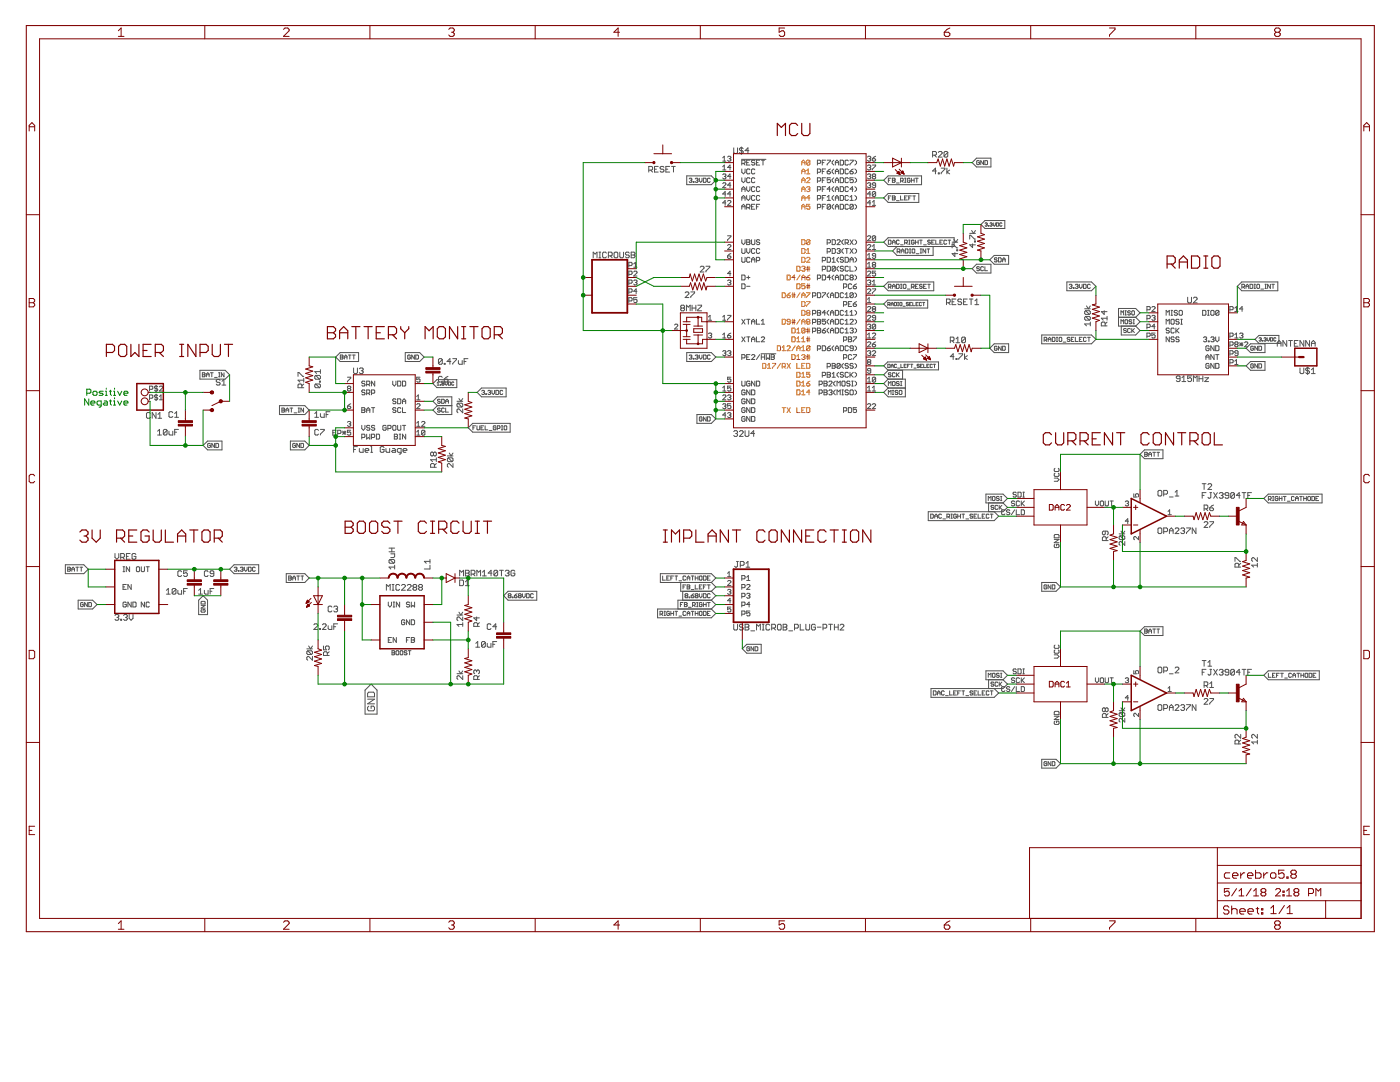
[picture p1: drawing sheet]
<svg xmlns="http://www.w3.org/2000/svg" width="279mm" height="216mm" viewBox="0 0 279 216" stroke-linecap="round" stroke-linejoin="round" font-family="sans-serif">
<g fill="none" stroke="#505050" stroke-width=".2">
<path d="M129.5 34h.5l.2-.2v-.4l-.2-.2h-.5v1.1M129.9 34l.3 .3M130.6 33.8h.4M131.4 33.2h-.8v1.1h.8M132.5 33.4l-.2-.2h-.4l-.2 .2 .2 .4h.4l.2 .2-.2 .3h-.4l-.2-.2M132.9 33.8h.4M133.6 33.2h-.7v1.1h.7M134 33.2h.8M134.4 33.2v1.1M137.1 35.1h4.9l.9 .9-.9 .9h-4.9zM137.5 35.7l.4-.1 .2 .1-.2 .3M137.8 36h.1"/>
<path d="M137.9 36l.2 .1-.2 .3-.4-.2M138.3 36.2h.2v.2h-.2zM138.7 35.7l.5-.1 .1 .1-.1 .3M139 36h.2M139.2 36l.1 .1-.1 .3-.5-.2M139.6 35.6v.5l.2 .3 .3-.3v-.5M140.4 35.6h.4l.1 .1v.5l-.1 .2h-.4zM141.7 35.7l-.1-.1-.4 .1v.5l.1 .2 .4-.2M144.2 31.5l.3-.3v1M144.2 33.3l.3-.4v1M144.2 32.2h.7M144.2 36.6l.2-.1h.3l.2 .1-.7 .8h.7"/>
<path d="M144.2 34.9l.5-.2 .2 .2-.2 .3M144.2 33.9h.7M144.5 35.2h.2M144.7 35.2l.2 .1-.2 .4h-.3l-.2-.2M144.9 38.7h-.7l.5-.5v1M145.2 31.3l.2-.1h.3l.2 .1-.2 .4M145.5 31.7h.2M145.7 31.7l.2 .1-.2 .4h-.3l-.2-.2M145.9 33.4h-.7l.5-.5v1M145.9 35.2h-.7l.5-.5v1M145.9 37h-.7l.5-.5v.9M145.9 38.7h-.7l.5-.5v1"/>
<path d="M146.4 29.5v.9l.2 .2h.4l.2-.2v-.9M148 29.3v1.5M148 31.8h4.9M148 32.6h.5l.2-.2v-.3l-.2-.1h-.5v.9M148 33.7v.7l.4 .3 .3-.3v-.7M148 35.5v.6l.4 .3 .3-.3v-.6M148 38.2v-.6l.4-.3 .3 .3v.6M148 40v-.7l.4-.3 .3 .3v.7M148 37.7h.7M148 39.5h.7M148.3 29.7l-.2-.2h-.3l-.2 .2 .2 .4h.3l.2 .1-.2 .4h-.3l-.2-.2M148.4 32.6l.3 .3"/>
<path d="M149 37.3v.6l.4 .3 .3-.3v-.6M149 39v.7l.4 .3 .3-.3v-.7M149 32.4h.4M149.5 30.1h-.8l.6-.6v1.1M149.7 33.9l-.2-.2h-.3l-.2 .2v.6l.2 .2h.3l.2-.2M149.7 32h-.7v.9h.7M149.7 35.6l-.2-.1h-.3l-.2 .1v.7l.2 .1 .5-.1M150.6 33.9l-.1-.2h-.3l-.2 .2v.6l.2 .2h.3l.1-.2M150.6 32.1l-.1-.1-.5 .1 .2 .3 .4 .2-.1 .3h-.3l-.2-.1M150.6 35.6l-.1-.1h-.3l-.2 .1v.7l.2 .1 .4-.1M150.6 37.4l-.1-.1-.5 .1v.7l.2 .1h.3l.1-.1M150.6 39.2l-.1-.2h-.3l-.2 .2v.6l.2 .2h.3l.1-.2"/>
<path d="M151 32.4h.3M151.6 32h-.6v.9h.6M151.6 37.4l-.2-.1-.4 .1v.7l.1 .1h.3l.2-.1M151.6 39.2l-.2-.2h-.3l-.1 .2v.6l.1 .2h.3l.2-.2M151.9 32h.7M152.3 32v.9M163.1 39.7h.5l.2-.2v-.3l-.2-.2h-.5v1M163.1 32.6h.5l.2-.2v-.3l-.2-.1h-.5v.9M163.1 37.9h.5l.2-.2v-.3l-.2-.1h-.5v.9M163.1 34.4h.5l.2-.2v-.3l-.2-.2h-.5v1M163.1 36.1h.5l.2-.1v-.4l-.2-.1h-.5v.9M164.1 32.4h.3"/>
<path d="M164.1 37.7h.3M164.1 39.5h.3M164.1 36h.3M164.1 34.2h.3M164.8 32h-.7v.9M164.8 37.3h-.7v.9M164.8 39h-.7v1M164.8 33.7h-.7v1M164.8 35.5h-.7v.9M165.1 32h.6l-.6 .9M165.1 34.2h.5l.1 .3-.1 .2h-.4l-.1-.2zM165.1 40h.6"/>
<path d="M165.1 39.3l.3-.3v1M165.7 35.5h-.6v.5l.5-.2 .1 .2v.3l-.1 .1-.5-.1M165.7 37.7h-.6l.5-.4v.9M165.7 33.7l-.6 .5M166.4 32l-.3 .3v.3l.3 .3M166.4 33.7l-.3 .3v.4l.3 .3M166.4 35.5l-.3 .3v.3l.3 .3M166.4 37.3l-.3 .3v.3l.3 .3M166.4 39l-.3 .3v.4l.3 .3M166.7 32.9v-.6l.3-.3 .4 .3v.6M166.7 34.7v-.7l.3-.3 .4 .3v.7M166.7 32.4h.7"/>
<path d="M166.7 37.7h.7M166.7 39.5h.7M166.7 36.4v-.6l.3-.3 .4 .3v.6M166.7 38.2v-.6l.3-.3 .4 .3v.6M166.7 40v-.7l.3-.3 .4 .3v.7M166.7 36h.7M166.7 34.2h.7M167.7 33.7h.5l.1 .2v.6l-.1 .2h-.5zM167.7 32h.5l.1 .1v.7l-.1 .1h-.5zM167.7 37.3h.5l.1 .1v.7l-.1 .1h-.5zM167.7 35.5h.5l.1 .1v.7l-.1 .1h-.5zM167.7 39h.5l.1 .2v.6l-.1 .2h-.5z"/>
<path d="M169.3 39.2l-.2-.2h-.3l-.1 .2v.6l.1 .2h.3l.2-.2M169.3 33.9l-.2-.2h-.3l-.1 .2v.6l.1 .2h.3l.2-.2M169.3 35.6l-.2-.1h-.3l-.1 .1v.7l.1 .1 .5-.1M169.3 32.1l-.2-.1-.4 .1v.7l.1 .1h.3l.2-.1M169.3 37.4l-.2-.1-.4 .1v.7l.1 .1h.3l.2-.1M169.6 34.2h.5l.2 .3-.2 .2h-.3l-.2-.2zM169.6 32h.7l-.7 .9M169.6 40h.7M169.6 39.3l.4-.3v1M170.3 37.7h-.7l.5-.4v.9M170.3 35.5h-.7v.5l.5-.2 .2 .2v.3l-.2 .1-.5-.1M170.3 33.7l-.7 .5"/>
<path d="M170.6 37.3l.3 .3v.3l-.3 .3M170.6 32l.3 .3v.3l-.3 .3M170.6 33.7l.3 .3v.4l-.3 .3M170.6 35.5l.3 .3v.3l-.3 .3M170.6 39l.3 .3v.4l-.3 .3M173.1 34.9l.5-.2 .2 .2-.2 .3M173.1 36.6l.2-.1h.3l.2 .1-.2 .4M173.1 33.1l.2-.2h.3l.2 .2-.2 .3M173.1 31.3l.2-.1h.3l.2 .1-.2 .4M173.5 31.7h.1M173.5 37h.1M173.5 35.2h.1"/>
<path d="M173.5 33.4h.1M173.6 31.7l.2 .1-.2 .4h-.3l-.2-.2M173.6 37l.2 .1-.2 .3h-.3l-.2-.1M173.6 33.4l.2 .2-.2 .3-.5-.1M173.6 35.2l.2 .1-.2 .4h-.3l-.2-.2M173.8 38.7h-.7l.5-.5v1M174.1 32.9h.7l-.7 1M174.1 31.7h.5l.2 .3-.2 .2h-.3l-.2-.2zM174.3 35.2l-.2 .1 .2 .4h.3l.2-.2-.2-.3M174.3 35.2l-.2-.2 .2-.3 .5 .2-.2 .3M174.3 35.2h.3M174.8 38.4l-.2-.2h-.3l-.2 .2v.7"/>
<path d="M174.8 37h-.5l-.2-.2 .2-.3h.3l.2 .1v.7l-.2 .1h-.3l-.2-.1M174.8 38.4v.7l-.2 .1-.5-.1M174.8 38.4l-.7 .7M174.8 31.2l-.7 .5M176.4 36l.8-.9h6.7v1.8h-6.7zM177.2 38.6h6.2v1.8h-6.2l-.8-.9zM177.3 39.5h.2M177.3 36h.2M177.8 35.6h-.5v.8M177.8 39.1h-.5v.8M178.1 39.5h.4M178.1 36h.4"/>
<path d="M178.1 35.6h.4l.1 .1-.1 .3 .1 .2-.1 .2h-.4zM178.1 39.1l.5 .1-.1 .3 .1 .3-.1 .1h-.4zM178.9 36.5h.6M179.7 36.1h.4l.2-.1-.2-.4h-.4v.8M179.7 39.1v.8h.6M180 36.1l.3 .3M180.5 39.5h.3M180.5 35.6h.3M180.5 36.4h.3M180.7 35.6v.8M181.1 39.1h-.6v.8h.6M181.4 39.5h.2"/>
<path d="M181.6 35.7l-.1-.1-.4 .1 .1 .7 .4-.2v-.2h-.2M181.9 36h.5M181.9 39.1h-.5v.8M181.9 35.6v.8M182.2 39.1h.5M182.4 35.6v.8M182.4 39.1v.8M182.7 35.6h.5M183 35.6v.8M186.1 31h.6l.2-.2v-.4l-.2-.2h-.6v1.1M186.5 31l.4 .3M186.9 34.1h-.8l.6-.6v1.2"/>
<path d="M187.3 34.5h.2v.2h-.2zM187.3 30.4l.2-.2h.3l.2 .2v.2l-.7 .7h.7M187.8 33.5h.8v.2l-.8 .8v.2M189 33.5v1.2M189.1 30.4l-.1-.2h-.4l-.2 .2v.8M189.1 30.4v.8l-.1 .1h-.4l-.2-.1M189.1 30.4l-.7 .8M189.5 33.9l-.5 .4 .5 .4M194.9 31.6h2.9v1.7h-2.9l-.9-.9zM195.5 32.2l-.2-.2-.4 .2v.5l.2 .2 .4-.2v-.3h-.3M196.3 32v.9l-.6-.9v.9M196.6 32l.5 .2v.5l-.1 .2h-.4z"/>
<path d="M118.4 51.4v-1.1l.4 .4 .3-.4v1.1M119.5 51.4h.4M119.5 50.3h.4M119.7 50.3v1.1M121 50.5l-.2-.2h-.3l-.2 .2v.7l.2 .2h.3l.2-.2M121.4 51.1h.6l.2-.2v-.4l-.2-.2h-.6v1.1M121.8 51.1l.4 .3M122.6 50.5l.1-.2h.4l.2 .2v.7l-.2 .2h-.4l-.1-.2zM123.7 50.3v.9l.2 .2h.3l.2-.2v-.9M125.5 58.3h.5l.2-.2v-.3l-.2-.2h-.5v1M125.5 53h.5l.2-.2v-.3l-.2-.2h-.5v1M125.5 54.8h.5l.2-.2v-.3l-.2-.2h-.5v1"/>
<path d="M125.5 56.5h.5l.2-.1v-.4l-.2-.1h-.5v1M125.6 50.5l-.2-.2h-.4l-.2 .4 .2 .2h.4l.2 .3-.2 .2h-.4l-.2-.2M126 50.3h.5l.2 .2-.2 .4 .2 .3-.2 .2h-.5zM126 50.9h.5M126.5 52.7l.3-.4v1M126.5 53.3h.6M126.5 54.3l.1-.2h.4l.1 .2v.1l-.6 .7h.6M126.5 56l.5-.1 .1 .1-.1 .4M126.8 56.4h.2M127 56.4l.1 .1-.1 .4h-.4l-.1-.2M127.1 59.4h-.6v.5l.5-.2 .1 .2v.3l-.1 .2-.5-.2M127.1 58.1h-.6l.5-.5v1"/>
<path d="M136.7 58.4l.2-.1h.4l.2 .1v.2l-.8 .8h.8M137.9 58.3h.7v.1l-.7 .8v.2M139.7 53.3l.2-.2h.4l.2 .2v.2l-.8 .8h.8M140.9 53.1h.7v.2l-.7 .8v.2M144.9 40.5h-.7l.5-.5v1M145.2 51.1h.5l.2 .3-.2 .2h-.3l-.2-.2zM145.2 40.2l.2-.2 .5 .2v.1l-.7 .7h.7M145.2 47.1h.7l-.7 .9M145.2 49l.2-.2h.3l.2 .2v.1l-.7 .7h.7M145.2 56l.5-.1 .2 .1-.2 .4M145.5 56.4h.2M145.7 56.4l.2 .1-.2 .4h-.3l-.2-.2"/>
<path d="M145.9 54.6h-.7l.5-.5v1M145.9 50.6l-.7 .5M148 41.7v-.6l.4-.3 .3 .3v.6M148 47.8v.7l.4 .3 .3-.3v-.7M148 49.6v.8l.2 .2h.3l.2-.2v-.8M148 51.4v.8l.2 .1 .5-.1v-.8M148 54.9h.5l.2 .2v.6l-.2 .2h-.5zM148 56.6h.5l.2 .2v.7l-.2 .1h-.5zM148 41.3h.7M149 41.4h.5l.2-.1v-.4l-.2-.1h-.5v.9M149 48.3h.5M149 47.8h.5l.2 .2-.2 .3 .2 .3-.2 .2h-.5z"/>
<path d="M149 49.6v.6l.4 .4 .3-.4v-.6M149 55.4h.7M149 57.1h.7M149.4 55.1v.6M149.4 41.4l.3 .3M149.7 51.5l-.2-.1h-.3l-.2 .1v.7l.2 .1 .5-.1M150 47.8v.8l.2 .2h.3l.1-.2v-.8M150 52.3v-.6l.3-.3 .3 .3v.6M150 41.3h.3M150 51.8h.6M150.6 49.8l-.1-.2h-.3l-.2 .2v.6l.2 .2h.3l.1-.2M150.6 40.8h-.6v.9h.6"/>
<path d="M151 52h.4l.2-.2v-.3l-.2-.1h-.4v.9M151 41.3h.3M151.6 40.8h-.6v.9M151.6 48l-.2-.2-.4 .2 .1 .3 .5 .2-.2 .3h-.3l-.1-.2M151.6 49.8l-.2-.2h-.3l-.1 .2v.6l.1 .2h.3l.2-.2M162.2 59.1h.4l.2-.2v-.3l-.2-.2h-.4v1M163.1 58.4h.5l.2 .2v.6l-.2 .2h-.5zM163.1 41.4h.5l.2-.1v-.4l-.2-.1h-.5v.9M163.1 55.5h.5l.2-.1v-.3l-.2-.2h-.5v1M164.1 53.8h.5l.2-.2v-.3l-.2-.2h-.5v1M164.1 54.9h.5l.2 .2v.6l-.2 .2h-.5zM164.1 52h.5l.2-.2v-.3l-.2-.1h-.5v.9"/>
<path d="M164.1 41.3h.3M164.1 58.4h.7l-.7 1M164.8 40.8h-.7v.9M165.1 48.5h.5l.1-.2v-.3l-.1-.2h-.5v1M165.1 50.2h.5l.1-.1v-.3l-.1-.2h-.5v1M165.1 51.4h.5l.1 .1v.7l-.1 .1h-.5zM165.1 53.1h.5l.1 .2v.6l-.1 .2h-.5zM165.4 58.4l-.3 .3v.4l.3 .3M165.7 40.9v.7l-.1 .1-.5-.1M165.7 59.4v-.7l.4-.3 .3 .3v.7M165.7 40.9l-.1-.1h-.4l-.1 .1v.7M165.7 55.4h-.6l.5-.5v1"/>
<path d="M165.7 58.9h.7M165.7 40.9l-.6 .7M166.1 49.6h.4l.2 .2v.6l-.2 .2h-.4zM166.1 52.3h.6M166.1 47.8h.4l.2 .2v.6l-.2 .2h-.4zM166.1 51.7l.3-.3v.9M166.4 40.8l-.3 .3v.3l.3 .3M166.4 54.9l-.3 .3v.3l.3 .4M166.7 53.3l-.2-.2-.4 .2v.6M166.7 58.4h.5l.2 .2v.6l-.2 .2h-.5zM166.7 55.9v-.7l.3-.3 .4 .3v.7M166.7 53.3v.6l-.2 .2h-.3l-.1-.2"/>
<path d="M166.7 41.3h.7M166.7 55.4h.7M166.7 41.7v-.6l.3-.3 .4 .3v.6M166.7 53.3l-.6 .6M167 48l.2-.2 .5 .2v.2l-.7 .6h.7M167 49.8l.2-.2h.3l.2 .2-.2 .3M167.4 51.4l-.4 .3v.3l.4 .3M167.4 53.1l-.4 .3v.4l.4 .3M167.4 50.1h.1M167.5 50.1l.2 .1-.2 .4h-.3l-.2-.2M167.7 54.9h.5l.1 .2v.6l-.1 .2h-.5zM167.7 40.8h.5l.1 .1v.7l-.1 .1h-.5z"/>
<path d="M168.3 53.3l-.1-.2-.5 .2 .2 .3 .4 .2-.1 .3h-.3l-.2-.2M168.3 58.6l-.1-.2-.5 .2v.6l.2 .2h.3l.1-.2M168.3 51.5l-.1-.1h-.3l-.2 .3 .5 .1 .1 .4-.1 .1-.5-.1M168.3 49.6l-.3 .3v.3l.3 .4M168.3 57.3h.5l.2-.2v-.3l-.2-.2h-.5v1M168.3 47.8l-.3 .4v.3l.3 .3M168.7 59.4h.6M168.7 51.4h.4l.2 .1v.7l-.2 .1h-.4zM168.7 48.5h.4l.2-.2v-.3l-.2-.2h-.4v1M168.7 58.7l.3-.3v1M168.7 49.6h.6M169 49.6v1"/>
<path d="M169 48.5l.3 .3M169.3 53.3l-.2-.2-.4 .2v.6l.1 .2h.3l.2-.2M169.3 55.1l-.2-.2h-.3l-.1 .2v.6l.1 .2h.3l.2-.2M169.3 40.9l-.2-.1h-.3l-.1 .1v.7l.1 .1 .5-.1M169.6 53.1v1h.7M169.6 52.3v-.6l.4-.3 .3 .3v.6M169.6 51.8h.7M169.6 47.8l.7 1M169.6 49.6l.7 1M169.8 55.4l-.2 .1 .2 .4h.3l.2-.2-.2-.3M169.8 55.4l-.2-.2 .2-.3h.3l.2 .2-.2 .3M169.8 55.4h.3"/>
<path d="M170 56.8l-.2-.2h-.3l-.2 .2v.7l.2 .1 .5-.1M170.3 40.9l-.2-.1h-.3l-.2 .1v.7M170.3 58.6v.6l-.2 .2h-.3l-.2-.2M170.3 57.1h.5l.1 .4-.4 .1-.2-.1zM170.3 40.9v.7l-.2 .1-.5-.1M170.3 58.6l-.2-.2-.5 .2v.6M170.3 47.8l-.7 1M170.3 49.6l-.7 1M170.3 58.6l-.7 .6M170.3 40.9l-.7 .7M170.6 40.8l.3 .3v.3l-.3 .3M170.6 47.8l.3 .4v.3l-.3 .3"/>
<path d="M170.6 49.6l.3 .3v.3l-.3 .4M170.6 51.4l.3 .3v.3l-.3 .3M170.6 53.1l.3 .3v.4l-.3 .3M170.6 54.9l.3 .3v.3l-.3 .4M170.6 58.4l.3 .3v.4l-.3 .3M170.9 56.6l-.6 .5M173.1 57.8l.2-.2h.3l.2 .2-.7 .8h.7M173.1 53.3h.7M173.1 54.3l.2-.2h.3l.2 .2v.1l-.7 .7h.7M173.1 56l.5-.1 .2 .1-.2 .4M173.1 47.2l.2-.1h.3l.2 .1-.7 .8h.7M173.1 49l.2-.2h.3l.2 .2v.1l-.7 .7h.7"/>
<path d="M173.1 50.9l.4-.3v1M173.1 52.7l.4-.4v1M173.1 59.7l.4-.3v1M173.1 51.6h.7M173.5 56.4h.1M173.6 56.4l.2 .1-.2 .4h-.3l-.2-.2M173.8 40.5h-.7l.5-.5v1M174.1 57.6h.7l-.7 1M174.1 56.9h.7M174.1 41h.7M174.1 49.1l.3-.3v1M174.1 40.3l.3-.3v1"/>
<path d="M174.1 56.2l.3-.3v1M174.1 49.8h.7M174.3 52.8l-.2-.1 .2-.4h.3l.2 .2-.2 .3M174.3 52.8l-.2 .2 .2 .3h.3l.2-.2-.2-.3M174.3 52.8h.3M174.8 51.1h-.5l-.2-.2 .2-.3 .5 .1v.7l-.2 .2h-.3l-.2-.2M174.8 54.1h-.7v.5l.5-.2 .2 .2v.3l-.2 .2-.5-.2M174.8 47.2l-.2-.1h-.3l-.2 .1v.7M174.8 47.2v.7l-.2 .1h-.3l-.2-.1M174.8 47.2l-.7 .7M176.4 48.3l.8-.9h13.2v1.8h-13.2zM176.4 57.1l.8-.8h9.2v1.7h-9.2z"/>
<path d="M177.3 57.3h.4l.1-.2-.1-.4h-.4v.9M177.3 47.9l.5 .1v.6l-.1 .1h-.4zM177.5 57.3l.3 .3M178.1 48.3h.5M178.1 57.1h.5M178.1 48.7v-.5l.3-.3 .2 .3v.5M178.1 57.6v-.6l.3-.3 .2 .3v.6M178.9 56.7h.4l.2 .2-.2 .7h-.4zM178.9 40h.6M179 49.2l-.9 .9 .9 .9h7.2v-1.8M179 50.2h.5l.1-.4-.6-.1v.8M179.3 50.2l.3 .3"/>
<path d="M179.5 48l-.2-.1-.4 .1v.6l.1 .1 .5-.1M179.7 48.9h.6M179.7 56.7h.3M179.7 57.6h.3M179.9 50.5v-.5l.2-.3 .3 .3v.5M179.9 50.1h.5M179.9 56.7v.9M180.4 56.7l.4 .2-.1 .7-.4-.2v-.5zM180.5 48.5h.4l.2-.5-.6-.1v.8M180.7 49.7l.5 .1v.6l-.1 .1h-.4zM180.8 48.5l.3 .2M181.1 57.7h.5"/>
<path d="M181.4 48.7h.2M181.4 47.9h.2M181.5 47.9v.8M181.5 49.7h.3M181.5 50.5h.3M181.6 49.7v.8M181.9 57.3h.4l.1-.4-.1-.2h-.4v.9M182 49.8l.2-.1 .4 .1v.6l-.2 .1-.4-.1zM182.2 57.3l.2 .3M182.4 48l-.1-.1-.4 .1v.6l.1 .1 .4-.1v-.3h-.2M182.7 48.3h.5M182.7 57.1h.3"/>
<path d="M182.7 47.9v.8M182.8 50.6h.6M183.2 56.7h-.5v.9h.5M183.2 47.9v.8M183.5 47.9h.5M183.6 49.7h.3M183.6 50.5h.3M183.8 47.9v.8M183.8 49.7v.8M184 56.9l-.4-.2-.1 .3 .4 .1 .1 .3-.1 .2-.4-.2M184.3 48.9h.6M184.3 57.1h.3"/>
<path d="M184.7 49.7v.8l-.5-.8v.8M184.9 56.7h-.6v.9h.6M185 49.7h.5M185.1 56.7h.6M185.3 49.7v.8M185.4 56.7v.9M185.7 48l-.2-.1-.4 .1 .2 .3 .4 .2-.2 .2-.4-.1M185.9 48.3h.3M186.5 47.9h-.6v.8h.6M186.8 47.9v.8h.5M187.6 48.3h.2M188.1 47.9h-.5v.8h.5"/>
<path d="M188.9 48l-.1-.1-.4 .1v.6l.1 .1 .4-.1M189.2 47.9h.5M189.5 47.9v.8M190 49.5v-.8h.2l.7 .8h.2M190 48.3h1.1M190.4 47.8l.4 .5 .3-.5M190.6 50.4v.8l-.6-.6h1.1M190.8 59.7h-.8v1.1h.8M190.9 49.8h.2v.2h-.2zM191.9 59.8l-.2-.1h-.4l-.1 .1 .1 .4h.4l.2 .2-.2 .4h-.4l-.1-.2M193 59.7h-.7v1.1h.7M193.4 59.7h.8"/>
<path d="M193.5 47.7v-.8h.2l.8 .8h.2M193.5 46.6h1.2M193.8 59.7v1.1M193.9 46l.4 .6 .4-.6M194.1 48.7v.7l-.6-.5h1.2M194.5 48.1h.2v.2h-.2zM194.9 52.7h2.9v1.8h-2.9l-.9-.9zM195.5 53.3l-.4-.1-.2 .3 .4 .1 .2 .3-.2 .1-.4-.1M195.8 44.8l.8-.8h3.9v1.6h-3.9zM196.3 53.3l-.1-.1-.5 .1v.6l.2 .1 .4-.1M196.6 53.2v.8h.5M196.6 44.6l.3-.1 .1 .1-.1 .2"/>
<path d="M196.8 44.8h.1M196.9 44.8l.1 .1-.1 .2-.3-.1M197.3 45l.1 .1zM197.5 51.8l.9-.8h2.9v1.7h-2.9zM197.6 44.6l.3-.1 .1 .1-.1 .2M197.8 44.8h.1M197.9 44.8l.1 .1-.1 .2-.3-.1M198.2 44.5v.4l.2 .2 .2-.2v-.4M198.9 44.5l.4 .1-.1 .5h-.3zM199 51.6l-.4-.2-.1 .3 .4 .1 .1 .3-.1 .2-.4-.2M199.3 51.4h.4l.1 .2v.5l-.1 .2h-.4zM200 44.6l-.2-.1-.3 .1 .1 .5 .4-.1"/>
<path d="M200.1 51.8h.5M200.1 52.3v-.6l.2-.3 .3 .3v.6M212.9 56.3h4.9l.9 .8-.9 .9h-4.9zM213.4 56.9l.4-.2 .1 .2-.1 .2M213.7 57.1h.1M213.8 57.1l.1 .2-.1 .3-.4-.2M214.2 57.4l.1 .2zM214.6 56.9l.4-.2 .2 .2-.2 .2M214.9 57.1h.1M215 57.1l.2 .2-.2 .3-.4-.2M215.4 56.7v.6l.3 .3 .3-.3v-.6M216.2 56.7h.4l.2 .2-.2 .7h-.4z"/>
<path d="M217.6 56.9l-.2-.2-.4 .2v.5l.2 .2 .4-.2M237 59.3v.9l.2 .2h.4l.2-.2v-.9M238.2 59.5l.2-.2h.3l.2 .2v.2l-.7 .7h.7M246.9 57.1l.9-.8h7.2v1.7h-7.2zM247.8 57.3h.4l.2-.2-.2-.4h-.4v.9M248.1 57.3l.3 .3M248.7 57.1h.5M248.7 57.6v-.6l.2-.3 .3 .3v.6M249.5 56.7h.4l.1 .2v.5l-.1 .2h-.4zM250.3 56.7h.2M250.3 57.6h.2M250.4 56.7v.9"/>
<path d="M251 56.7l.4 .2v.5l-.2 .2-.4-.2zM251.6 57.7h.6M252.5 56.7h.2M252.5 57.6h.2M252.6 56.7v.9M253.5 56.7v.9l-.5-.9v.9M253.8 56.7h.5M254.1 56.7v.9M29.8 79.5h.5l.2-.2v-.3l-.2-.2h-.5v1M29.8 77.7h.5l.2-.2v-.3l-.2-.2h-.5v1M31.2 76.9v1.3M31.2 78.6v1.3"/>
<path d="M31.5 79l-.2-.2h-.3l-.2 .3 .2 .2h.3l.2 .3-.2 .2h-.3l-.2-.2M31.5 77.2l-.2-.2-.5 .2 .2 .3 .5 .2-.2 .3h-.3l-.2-.1M31.8 77.2l.2-.2 .4 .2v.2l-.6 .6h.6M31.8 79.8h.6M31.8 79.1l.3-.3v1M39.9 73.9h5l.9 .9-.9 .8h-5zM40.4 74.4l.5 .1-.1 .3 .1 .3-.1 .1h-.4zM40.4 74.8h.4M41.2 74.8h.5M41.2 75.2v-.6l.3-.2 .2 .2v.6M42 74.4h.5M42.3 74.4v.8"/>
<path d="M42.8 75.3h.5M43.6 74.4h.3M43.6 75.2h.3M43.8 74.4v.8M43.9 75.9l-.2-.2h-.4l-.1 .2 .1 .4h.4l.2 .2-.2 .3h-.4l-.1-.2M44.3 76.8h.8M44.3 76.1l.4-.4v1.1M44.7 74.4v.8l-.5-.8v.8M59.5 75.1v-.8h.2l.7 .8h.2M60.2 77.4v-.6l-.2-.2h-.3l-.2 .2v.6h1.1M60.6 76.6l-.4 .4M60.6 75.9h-1.1l.4 .3"/>
<path d="M60.6 75.5v.7M63 74.9h.8l.1 .2v.4l-.1 .2M63 76.6h.8l.1 .2v.4l-.1 .2M63 76.6l-.2 .2v.4l.2 .2h.8M63 74.9l-.2 .2v.4l.2 .2h.8M63 76.6l.8 .8M63 74.9l.8 .8M63.8 76.1h.1v.1h-.1zM63.9 73.8v.7M63.9 74.1h-1.1l.4 .4M67 71.2l.9-.8h3.7v1.7h-3.7zM67.9 70.8l.6 .2-.2 .2 .2 .3-.2 .1h-.4z"/>
<path d="M67.9 71.2h.4M68.7 71.2h.6M68.7 71.6v-.5l.3-.3 .3 .3v.5M69.3 75.3h.7l-.7 .9M69.5 77.5l-.2 .2 .2 .3h.3l.2-.1-.2-.4M69.5 77.5l-.2-.1 .2-.4 .5 .2-.2 .3M69.5 77.5h.3M69.5 70.8h.6M69.8 70.8v.8M70.4 70.8h.5M70.6 73.4v1l.2 .1h.3l.2-.1v-1M70.6 70.8v.8"/>
<path d="M71.7 73.6l.2-.2h.4l.2 .2-.2 .4M72.1 74h.2M72.3 74l.2 .2-.2 .3h-.4l-.2-.1M72.8 76.2l-.1-.1h-.4l-.1 .1 .1 .3h.4l.1 .2-.1 .3h-.4l-.1-.1M72.8 78l-.1-.2h-.4l-.1 .3 .5 .2 .1 .3-.1 .2-.5-.2M73.2 76.7h.5l.1-.2-.1-.4h-.5v.9M73.2 78.5h.5l.1-.2-.1-.5h-.5v1M73.5 76.7l.3 .3M73.5 78.5l.3 .3M74.1 78.5h.5l.2-.2-.2-.5h-.5v1M74.8 76.1v.9l-.7-.9v.9M78.4 76.1v.6l.3 .3 .3-.3v-.6"/>
<path d="M79 79.7l-.2-.1-.4 .1 .1 .4 .5 .1-.2 .4h-.3l-.1-.2M79.4 76.1h.4l.2 .1v.7l-.2 .1h-.4zM79.4 79.6h.4l.2 .1v.7l-.2 .2h-.4zM80.3 76.1h.5l.2 .1v.7l-.2 .1h-.5zM80.9 70.4h2.9l.8 .8-.8 .9h-2.9zM81.9 71l-.1-.2-.4 .2v.5l.4 .1 .1-.4h-.3M82.7 70.8v.8l-.5-.8v.8M83 70.8l.5 .2v.5l-.1 .1h-.4zM83.2 79.8h.6M83.2 79.1l.3-.3v1M83.8 75.3h-.6v.5l.3-.2 .3 .2v.3l-.1 .1-.5-.1M87.2 75.8h4v1.5h-4l-.8-.8z"/>
<path d="M87.2 76.9h.5M87.2 76.4l.2-.2v.7M87.9 79.8l-.2-.1-.4 .1 .2 .3 .4 .1-.2 .3-.4-.2M87.9 76.8l.1 .1zM88.1 79.7l.6 .1v.5l-.2 .2h-.4zM88.3 71.8l-.2-.2h-.4l-.2 .2v.7M88.3 75.3l-.2-.2h-.4l-.2 .2v.7l.2 .2h.4l.2-.2M88.3 71.8v.7l-.2 .2h-.4l-.2-.2M88.3 71.8l-.8 .7M88.3 76.5l-.1-.1 .1-.2 .3 .1-.1 .2M88.3 76.5h.2M88.3 76.5l-.1 .1 .1 .3 .3-.1-.1-.3"/>
<path d="M88.6 72.5h.2v.2h-.2zM88.6 75.6v.4l.2 .2M88.6 75.6h.6l.2 .2-.2 .4h-.4M88.8 76.2v.4l.3 .3 .2-.3v-.4M89.4 75.1l-.8 .5M89.5 76.2l.4 .1-.1 .6h-.3zM90 72.1h-.8l.6-.5v1.1M90.4 71.6h.7v.2l-.7 .7v.2M90.6 76.3l-.1-.1-.4 .1v.5l.2 .1 .3-.1M91.5 71.9v.6l.2 .2h.5v-.8M91.6 79.5l.4 .6 .4-.6M92.6 72.1h.4"/>
<path d="M93.4 71.6h-.8v1.1M95.2 78.3l.9-.9h4.9v1.8h-4.9zM96.1 78l.4-.1 .2 .1-.2 .3M96.4 78.3h.1M96.5 78.3l.2 .1-.2 .3-.4-.1M96.9 78.6h.2v.1h-.2zM97.4 78l.4-.1 .1 .1-.1 .3M97.6 78.3h.2M97.8 78.3l.1 .1-.1 .3-.4-.1M98.2 77.9v.5l.2 .3 .3-.3v-.5M99 77.9h.4l.1 .1v.6l-.1 .1h-.4zM100.3 78l-.1-.1-.4 .1 .1 .7 .4-.1"/>
<path d="M125.5 60h.5l.2-.1v-.3l-.2-.2h-.5v1M134.6 64.9l.2-.2h.3l.2 .2v.1l-.7 .7h.7M136 61.5l-.2-.2 .2-.4h.4l.2 .2-.2 .4M136 61.5l-.2 .1 .2 .4h.4l.2-.2-.2-.3M136 61.5h.4M137 62v-1.1l.4 .4 .3-.4v1.1M137.1 70.4h4.9l.9 .8-.9 .9h-4.9zM137.5 71l.4-.2 .2 .2-.2 .2M137.8 71.2h.1M137.9 71.2l.2 .2-.2 .2-.4-.1M138.1 61.5h.8M138.1 60.9v1.1"/>
<path d="M138.3 71.5l.2 .1zM138.7 71l.5-.2 .1 .2-.1 .2M138.9 60.9v1.1M139 71.2h.2M139.2 71.2l.1 .2-.1 .2-.5-.1M139.3 60.9h.7v.2l-.7 .7v.2h.7M139.6 70.8v.6l.2 .2 .3-.2v-.6M140.4 70.8l.5 .2v.5l-.1 .1h-.4zM141.4 66.6l.5-.1 .1 .1-.1 .4M141.4 63.9h.6M141.4 63.2l.3-.3v1M141.7 67h.2"/>
<path d="M141.7 71l-.1-.2-.4 .2v.5l.1 .1 .4-.1M141.9 67l.1 .1-.1 .3h-.4l-.1-.1M144.2 67.4h.7M144.2 70.1l.2-.1h.3l.2 .1-.2 .4M144.2 63.9h.7M144.2 63.2l.3-.3v1M144.2 66.8l.3-.3v.9M144.2 77.4l.3-.4v1M144.2 79l.2-.2h.3l.2 .2-.7 .8h.7M144.2 78h.7M144.5 70.5h.2M144.7 70.5l.2 .1-.2 .4-.5-.2"/>
<path d="M145.2 62.9h.7l-.7 1M145.2 67h.5l.2 .3-.2 .1h-.3l-.2-.1zM145.2 70.1l.2-.1h.3l.2 .1-.2 .4M145.2 79l.2-.2h.3l.2 .2-.2 .3M145.5 70.5h.2M145.5 79.3h.2M145.7 70.5l.2 .1-.2 .4-.5-.2M145.7 79.3l.2 .2-.2 .3h-.3l-.2-.2M145.9 75.3h-.7v.5l.3-.2 .4 .2v.3l-.2 .1-.5-.1M145.9 77h-.7v.5l.3-.1 .4 .1v.4l-.2 .1h-.3l-.2-.1M145.9 66.5l-.7 .5M148 71.4h.5l.2-.2v-.3l-.2-.1h-.5v.9"/>
<path d="M148 76.1v.8l.2 .1h.3l.2-.1v-.8M148 63.7l.7 1M148 67.2l.7 1M148.7 78l-.2-.2h-.3l-.2 .2v.6l.2 .2 .5-.2v-.3h-.3M148.7 79.7l-.2-.1-.5 .1v.7l.2 .2h.3l.2-.2v-.3h-.3M148.7 63.7l-.7 1M148.7 67.2l-.7 1M149 67.2h.7M149 71.2h.4M149 63.7h.7M149.4 63.7v1M149.4 67.2v1"/>
<path d="M149.7 76.2l-.2-.1h-.3l-.2 .1v.7l.2 .1h.3l.2-.1v-.4h-.3M149.7 70.8h-.7v.9h.7M149.7 77.8v1l-.7-1v1M149.7 79.6v1l-.7-1v1M150 70.9l.2-.1h.3l.1 .1-.6 .8h.6M150 67.7h.6M150 64.2h.6M150 64.7v-.7l.3-.3 .3 .3v.7M150 68.2v-.6l.3-.4 .3 .4v.6M150 77.8h.5l.1 .2v.6l-.1 .2h-.5zM150 79.6h.5l.1 .1v.7l-.1 .2h-.5zM150.6 76.1v.9l-.6-.9v.9"/>
<path d="M151 63.7v1h.6M151 67.2v1h.6M151 76.1h.4l.2 .1v.7l-.2 .1h-.4zM151.6 70.8l-.6 .9M151.9 70.6h2.9M151.9 64.7h.7M151.9 67.4l.2-.2h.3l.2 .2v.2l-.7 .6h.7M151.9 71.2h.7M151.9 64l.4-.3v1M151.9 70.8v.9M152.6 70.8v.9M152.9 70.8v.9l.3-.3 .4 .3v-.9"/>
<path d="M153.9 70.8h.5l.1 .1-.1 .3 .1 .4-.1 .1h-.5zM153.9 71.2h.5M162.2 62.6h.4l.2-.2v-.3l-.2-.2h-.4v1M162.2 66.1h.4l.2-.1v-.4l-.2-.1h-.4v.9M162.2 64.3h.4l.2-.1v-.3l-.2-.2h-.4v1M163.1 63.7h.5l.2 .2-.2 .3 .2 .3-.2 .2h-.5zM163.1 61.9h.5l.2 .2-.2 .3 .2 .4-.2 .1h-.5zM163.1 65.5h.5l.2 .1-.2 .4 .2 .3-.2 .1h-.5zM163.1 69.6h.5l.2-.1v-.3l-.2-.2h-.5v1M163.1 66h.5M163.1 62.4h.5M163.1 64.2h.5"/>
<path d="M163.5 76.7h.5l.1-.2-.1-.4h-.5v.9M163.5 78.5h.5l.1-.2-.1-.5h-.5v1M164.1 66h.5l.2 .3-.2 .1h-.3l-.2-.1zM164.1 69h.5l.2 .2v.6l-.2 .2h-.5zM164.1 74.9h.5l.2-.1v-.4l-.2-.1h-.5v1M164.4 76.1h.5l.2 .1-.2 .3 .2 .4-.2 .1h-.5zM164.4 77.8h.5l.2 .2-.2 .3 .2 .3-.2 .2h-.5zM164.4 78.3h.5M164.4 76.5h.5M164.8 63.7h-.7v.5l.3-.2 .4 .2v.3l-.2 .2h-.3l-.2-.2M164.8 62.4h-.7l.5-.5v1M164.8 65.5l-.7 .5"/>
<path d="M165.1 69.5h.5l.1 .3-.1 .2h-.4l-.1-.2zM165.1 73.2h.5l.1-.2v-.3l-.1-.2h-.5v1M165.1 74.3h.5l.1 .1-.1 .4 .1 .3-.1 .2h-.5zM165.1 74.8h.5M165.4 76.2l.2-.1h.3l.2 .1-.7 .8h.7M165.4 78l.2-.2h.3l.2 .2-.2 .3M165.4 61.9l-.3 .4v.3l.3 .3M165.4 63.7l-.3 .3v.3l.3 .4M165.4 65.5l-.3 .3v.3l.3 .3M165.7 62.9v-.6l.4-.4 .3 .4v.6M165.7 64.7v-.7l.4-.3 .3 .3v.7M165.7 66.4v-.6l.4-.3 .3 .3v.6"/>
<path d="M165.7 66h.7M165.7 62.4h.7M165.7 64.2h.7M165.7 78.3h.2M165.7 69l-.6 .5M165.9 78.3l.2 .2-.2 .3-.5-.2M166.1 72.5h.4l.2 .2-.2 .3 .2 .3-.2 .2h-.4zM166.1 73h.4M166.1 75.3h.6M166.1 74.6l.3-.3v1M166.4 69l-.3 .3v.3l.3 .4M166.7 65.5h.5l.2 .1v.7l-.2 .1h-.5z"/>
<path d="M166.7 63.7h.5l.2 .2v.6l-.2 .2h-.5zM166.7 61.9h.5l.2 .2v.7l-.2 .1h-.5zM166.7 69.5h.7M166.7 70v-.7l.3-.3 .4 .3v.7M166.7 76.1l-.3 .3v.3l.3 .3M166.7 77.8l-.3 .3v.4l.3 .3M167 77v-.9l.4 .3 .3-.3v.9M167 78.8v-1l.4 .3 .3-.3v1M167.4 74.3l-.4 .3v.3l.4 .4M167.7 72.7l-.2-.2h-.3l-.2 .2v.6M167.7 72.7v.6l-.2 .2-.5-.2M167.7 69h.5l.1 .2v.6l-.1 .2h-.5z"/>
<path d="M167.7 72.7l-.7 .6M168 77.8h.3M168 78.8h.3M168.2 76.1h.3l.2 .1v.7l-.2 .1h-.3l-.2-.1v-.7zM168.2 77.8v1M168.3 60.8h.5l.2-.1v-.4l-.2-.1h-.5v1M168.3 72.5l-.3 .4v.3l.3 .3M168.3 63.9l-.1-.2-.5 .2v.6l.2 .2h.3l.1-.2M168.3 65.6l-.1-.1h-.3l-.2 .1v.7l.2 .1h.3l.1-.1M168.3 62.1l-.1-.2h-.3l-.2 .2v.7l.2 .1 .4-.1M168.3 67.9h.5l.2-.2v-.3l-.2-.2h-.5v1M168.3 71.4h.5l.2-.2v-.3l-.2-.1h-.5v.9"/>
<path d="M168.3 74.4l-.1-.1-.5 .1 .2 .4 .4 .1-.1 .4h-.3l-.2-.2M168.7 64.7h.6M168.7 62.9h.6M168.7 66.4h.6M168.7 62.3l.3-.4v1M168.7 64l.3-.3v1M168.7 65.8l.3-.3v.9M169.3 78l-.2-.2h-.3l-.1 .3 .4 .2 .2 .3-.2 .2-.4-.2M169.3 72.7l-.2-.2h-.3l-.1 .4 .4 .1 .2 .3-.2 .2-.4-.2M169.3 67.2h.5l.2 .2-.2 .3 .2 .4-.2 .1h-.5zM169.3 67.7h.5M169.3 69.2l-.2-.2-.4 .2v.6l.1 .2h.3l.2-.2"/>
<path d="M169.3 74.4l-.2-.1-.4 .1v.7l.1 .2h.3l.2-.2M169.3 60.7h.3M169.6 63.9l.2-.2 .5 .2v.1l-.7 .7h.7M169.6 76.2l-.1-.1h-.4l-.1 .3 .1 .1h.4l.1 .4-.1 .1h-.4l-.1-.1M169.6 65.6l.2-.1h.3l.2 .1-.2 .4M169.6 62.9h.7M169.6 74.3v1M169.6 62.3l.4-.4v1M169.8 77.8h.3l.2 .2v.6l-.2 .2-.5-.2v-.6zM169.8 74.8l.5 .5M170 76.1h.3M170 70.9l-.2-.1h-.3l-.2 .1v.7l.2 .1h.3l.2-.1"/>
<path d="M170 60.2h-.7v1h.7M170 66h.1M170 77h.3M170.1 66l.2 .1-.2 .3h-.3l-.2-.1M170.1 76.1v.9M170.3 60.7h.5l.1 .3-.1 .2h-.3l-.2-.2zM170.3 72.7l-.2-.2h-.3l-.2 .4 .5 .1 .2 .3-.2 .2-.5-.2M170.3 67.2h.6l-.6 1M170.3 70.8h.6l-.6 .9M170.3 69.5h-.5l-.2-.2 .2-.3 .5 .2v.6l-.2 .2h-.3l-.2-.2M170.3 74.3l-.7 .6M170.6 72.5l.3 .4v.3l-.3 .3"/>
<path d="M170.6 61.9l.3 .4v.3l-.3 .3M170.6 63.7l.3 .3v.3l-.3 .4M170.6 65.5l.3 .3v.3l-.3 .3M170.6 69l.3 .3v.3l-.3 .4M170.6 74.3l.3 .3v.3l-.3 .4M170.6 76.1l.3 .3v.3l-.3 .3M170.6 77.8l.3 .3v.4l-.3 .3M170.9 60.2l-.6 .5M173.1 64.9l.2-.2h.3l.2 .2-.2 .3M173.1 76.2h.7M173.1 60.4h.7M173.1 63.1l.2-.2h.3l.2 .2-.7 .8h.7"/>
<path d="M173.1 61.3l.2-.1 .5 .1v.2l-.7 .6h.7M173.1 68.4l.2-.2h.3l.2 .2-.7 .8h.7M173.1 67.4h.7M173.1 70.1l.2-.1h.3l.2 .1-.2 .4M173.1 78h.7M173.1 75.6l.4-.3v.9M173.1 66.8l.4-.3v.9M173.1 77.4l.4-.4v1M173.3 72.2l-.2-.1 .2-.3 .5 .1-.2 .3M173.3 72.2l-.2 .2 .2 .3h.3l.2-.1-.2-.4M173.3 72.2h.3M173.5 70.5h.1"/>
<path d="M173.5 65.2h.1M173.6 70.5l.2 .1-.2 .4-.5-.2M173.6 65.2l.2 .1-.2 .4-.5-.2M173.8 74h-.5l-.2-.2 .2-.3h.3l.2 .2v.6l-.2 .2h-.3l-.2-.2M174.1 70.1l.2-.1h.3l.2 .1v.2l-.7 .7h.7M174.1 66.6l.2-.1 .5 .1v.2l-.7 .6h.7M174.1 68.7h.5l.2 .3-.2 .2h-.3l-.2-.2zM174.1 78h.7M174.1 77.4l.3-.4v1M174.3 61.7l-.2-.2 .2-.3 .5 .1-.2 .4M174.3 61.7l-.2 .1 .2 .3h.3l.2-.1-.2-.3M174.3 61.7h.3"/>
<path d="M174.8 63.4h-.5l-.2-.2 .2-.3h.3l.2 .2v.6l-.2 .2h-.3l-.2-.2M174.8 64.9l-.2-.2h-.3l-.2 .2v.6M174.8 75.4v.7l-.2 .1-.5-.1M174.8 75.4l-.2-.1h-.3l-.2 .1v.7M174.8 64.9v.6l-.2 .2-.5-.2M174.8 75.4l-.7 .7M174.8 64.9l-.7 .6M174.8 68.2l-.7 .5M176.4 60.7l.8-.8h7.9v1.6h-7.9zM176.4 73l.8-.8h10.1v1.6h-10.1zM177.2 72.7l.4 .1-.1 .5h-.3zM177.2 60.8h.3l.1-.3-.4-.2v.7"/>
<path d="M177.2 75.6h3.5v3.6h-3.5l-.8-.9 .8-.9M177.2 75.6l-.8 .9 .8 .9M177.2 75.6l-.8-.8 .8-.9h2.9v1.7M177.2 77.4h3.5M177.3 76.9v-.8l.2 .3 .3-.3v.8M177.3 78.7v-.8l.2 .3 .3-.3v.8M177.4 60.8l.2 .2M177.8 74.5l-.1-.1-.4 .1 .1 .3 .4 .1-.1 .3-.4-.1M177.8 73.3v-.4l.3-.2 .2 .2v.4M177.8 61v-.4l.3-.3 .2 .3v.4M177.8 73h.5M177.8 60.7h.5"/>
<path d="M178.1 77.9h.3M178.1 78.7h.3M178.2 76.1l.4 .2v.5l-.1 .1-.4-.1v-.5zM178.2 77.9v.8M178.5 60.3l.4 .2-.1 .5h-.3zM178.6 74.5l-.1-.1-.4 .1v.6l.1 .1 .4-.1M178.9 74.4v.8M178.9 72.8l-.1-.1-.3 .1v.4l.1 .1 .3-.1M179 74.8l.5 .4M179.1 73.4h.5M179.1 60.3h.2M179.1 61h.2"/>
<path d="M179.2 78l-.2-.1-.4 .1 .2 .3 .4 .1-.2 .3-.4-.1M179.2 60.3v.7M179.5 76.3l-.2-.2-.4 .2 .1 .2 .5 .2-.2 .2-.4-.1M179.5 74.4l-.6 .5M179.6 77.9l.4 .1v.6l-.1 .1-.4-.1zM179.7 60.3l.3 .2-.1 .5-.3-.1zM179.7 76.1h.3M179.7 76.9h.3M179.8 72.7v.6h.4M179.9 76.1v.8M180.2 61.1h.5M180.4 73h.3"/>
<path d="M180.9 72.7h-.5v.6h.5M181.1 73h.2M181.3 60.5l-.1-.2-.3 .2 .1 .2 .3 .1-.1 .2-.3-.1M181.5 72.7h-.4v.6M181.5 60.7h.2M181.7 72.7h.5M181.9 60.3h-.4v.7h.4M181.9 72.7v.6M182.2 60.3v.7h.4M182.4 73.4h.4M182.8 60.7h.2M183.3 60.3h-.5v.7h.5"/>
<path d="M183.5 72.8l-.1-.1-.4 .1 .1 .2 .4 .1-.1 .2-.4-.1M183.7 73h.2M183.9 60.5l-.1-.2-.3 .2 .1 .5 .3-.1M184.1 72.7h-.4v.6h.4M184.1 60.3h.5M184.3 72.7v.6h.5M184.3 60.3v.7M185 73h.2M185.4 72.7h-.4v.6h.4M186.1 72.8l-.1-.1-.4 .1 .1 .5 .4-.1M186.3 72.7h.4M186.5 72.7v.6"/>
<path d="M188.9 60.4h.5l.2-.2v-.4l-.2-.1h-.5v1.1M189.3 60.4l.3 .4M189.7 68h.5l.2-.2v-.3l-.2-.2h-.5v1.1M190 60.2h.4M190 68l.4 .4M190.4 71.2h-.7l.5-.6v1.1M190.8 71.5h.2v.2h-.2zM190.8 67.6l.4-.3v1.1M190.8 68.4h.7M191.3 70.6h.8v.2l-.8 .7v.2M192.3 60.2h.4M192.5 70.6v1.1"/>
<path d="M192.7 67.5v.7l-.2 .2h-.4l-.2-.2M192.7 67.5l-.2-.2h-.4l-.2 .2v.7M192.7 67.5l-.8 .7M193.1 71l-.6 .4 .6 .3M194.6 60.8h.7M194.6 60l.3-.3v1.1M197.5 69.5l.9-.9h2.9v1.8h-2.9zM199 69.2l-.1-.1-.4 .1v.6l.1 .1 .4-.1v-.3h-.3M199.8 69.1v.8l-.5-.8v.8M200.1 69.1l.5 .1v.6l-.1 .1h-.4zM207.9 66.8h9.9l.9 .9-.9 .9h-9.9zM208.4 67.9h.4l.1-.2-.1-.4h-.4v.8"/>
<path d="M208.7 67.9l.2 .2M209.2 67.7h.5M209.2 68.1v-.5l.3-.3 .2 .3v.5M210 67.3h.4l.1 .2-.1 .6h-.4zM210.8 67.3h.3M210.8 68.1h.3M210.9 67.3v.8M211.5 67.3l.4 .2-.1 .6-.4-.1zM212.2 68.3h.5M213.5 67.5l-.4-.2-.1 .3 .4 .1 .1 .3-.1 .1-.4-.1M213.8 67.7h.3M214.3 67.3h-.5v.8h.5"/>
<path d="M214.6 67.3v.8h.6M215.4 67.7h.3M216 67.3h-.6v.8h.6M216.5 61.6h1.1M216.7 62h.7l.2 .2v.4l-.2 .1M216.7 63.1h.7l.2 .2v.4l-.2 .2M216.7 63.1l-.2 .2v.4l.2 .2h.7M216.7 62l-.2 .2v.4l.2 .1h.7M216.7 63.1l.7 .8M216.7 62l.7 .7M216.8 67.5l-.2-.2-.4 .2 .2 .6 .4-.1M216.8 61l.4 .6 .4-.6"/>
<path d="M217 67.3h.6M217.3 67.3v.8M217.6 64.6h-1.1l.3 .4M217.6 64.3v.7M220.4 62v.7l-.6-.5h1.1M220.6 65v-.5l-.2-.2h-.4l-.2 .2v.5h1.1M220.9 64.3l-.3 .3M220.9 63.5h-1.1l.4 .4M220.9 63.1v.8M223.2 63.3h3.5M223.7 62.8v-.8l.3 .3 .2-.3v.8M223.7 64.6v-.8l.3 .3 .2-.3v.8"/>
<path d="M223.8 65.1v1.7h2.9l.8-.8-.8-.9M224.5 62h.3M224.5 63.9l.1-.1 .4 .1v.6l-.1 .1-.4-.1zM224.5 62.8h.3M224.6 62v.8M224.8 65.7l-.2-.1-.4 .1v.1l.4 .2 .2 .2-.2 .2-.4-.2M225.6 62.2l-.1-.2-.5 .2 .2 .2 .4 .2-.1 .2-.5-.1M225.6 65.7l-.1-.1-.5 .1v.5l.2 .2 .4-.2M225.9 63.9l-.2-.1-.4 .1 .2 .3 .4 .1-.2 .3-.4-.1M225.9 65.6v.8M226 62l.4 .2-.1 .6-.4-.1zM226 66l.4 .4"/>
<path d="M226.1 63.8h.3M226.1 64.6h.3M226.3 63.8v.8M226.4 65.6l-.5 .5M226.7 63.3l.8-.9-.8-.8h-3.5v3.5h3.5M226.7 63.3l.8 .9-.8 .9M228.9 65.3h.5l.2-.1v-.3l-.2-.2h-.5v1M228.9 63.6h.5l.2-.2v-.3l-.2-.2h-.5v1M228.9 61.8h.5l.2-.1v-.4l-.2-.1h-.5v.9M228.9 67.1h.5l.2-.1v-.4l-.2-.1h-.5v.9M229.9 63.1l.1-.2h.4l.1 .2-.1 .3M229.9 61.3l.1-.1 .5 .1v.2l-.6 .6h.6"/>
<path d="M230.2 63.4h.2M230.4 63.4l.1 .2-.1 .3h-.4l-.1-.2M230.5 66.5h-.6v.5l.3-.2 .3 .2v.3l-.1 .1h-.4l-.1-.1M230.5 65.2h-.6l.5-.5v1M232.7 62.9v-1l.3 .4 .4-.4v1M232.7 64.7v-1l.3 .3 .4-.3v1M233.4 65.6l-.2-.1h-.3l-.2 .3 .2 .2h.3l.2 .3-.2 .1h-.3l-.2-.1M233.4 67.2v1l-.7-1v1M233.7 63.9l.1-.2 .5 .2v.6l-.1 .2h-.4l-.1-.2zM233.7 62.9h.3M233.7 61.9h.3M233.8 61.9v1"/>
<path d="M234.3 67.4l-.1-.2h-.4l-.1 .4 .5 .1 .1 .4-.1 .1-.5-.1M234.3 65.6l-.1-.1h-.4l-.1 .1v.7l.1 .1h.4l.1-.1M234.7 65.5v.9M234.8 66l.5 .4M235 62.1l-.2-.2h-.3l-.2 .2 .2 .3h.3l.2 .2-.2 .3-.5-.1M235.3 63.9l-.1-.2-.5 .2 .1 .3 .5 .1-.1 .4h-.4l-.1-.2M235.3 62.1l.2-.2h.3l.2 .2v.7l-.2 .1-.5-.1zM235.3 67.4l-.1-.2h-.4l-.1 .4 .5 .1 .1 .4-.1 .1-.5-.1M235.3 65.5l-.6 .6M235.5 75.6h-.6l-.1-.2 .1-.4h.4l.2 .2v.7l-.2 .2h-.4l-.1-.2M235.6 64.7h.4M235.6 63.7h.4"/>
<path d="M235.8 63.7v1M235.9 76.1h.7M235.9 75.4l.4-.4v1.1M237.8 75h-.8v.6l.4-.2 .4 .2v.3l-.2 .2h-.4l-.2-.2M238.2 76.1v-1.1l.3 .4 .4-.4v1.1M239.3 75.6h.8M239.3 75v1.1M240 61.9h.5l.2 .2v.7l-.2 .1h-.5zM240.1 75v1.1M240.2 67.4l.1-.2h.4l.1 .2-.1 .3M240.4 75.4h.8l-.8 .7h.8M240.5 67.7h.2"/>
<path d="M240.7 71.7v-.6l.3-.3 .3 .3v.6M240.7 67.7l.1 .2-.1 .3-.5-.1M240.7 71.2h.6M241 62.9h.3M241 61.9h.3M241.2 61.9v1M241.2 68.1h.1v.1h-.1zM241.3 72.7l-.1-.2h-.4l-.1 .2v.6l.5 .2 .1-.5h-.3M241.3 69.2l-.1-.2-.5 .2v.6l.1 .2h.4l.1-.5h-.3M241.6 67.4l.2-.2h.3l.2 .2-.2 .3M241.8 61.9h.3l.2 .2v.7l-.2 .1-.5-.1v-.7zM242 67.7h.1"/>
<path d="M242.1 67.7l.2 .2-.2 .3-.5-.1M242.3 69v1l-.7-1v1M242.3 70.8v.9l-.7-.9v.9M242.3 72.5v1l-.7-1v1M242.6 72.5h.5l.2 .2v.6l-.2 .2h-.5zM242.6 67.2v.7l.3 .3 .4-.3v-.7M242.6 69h.5l.2 .2v.6l-.2 .2h-.5zM242.6 70.8h.7M242.9 70.8v.9M243.3 62.1v.7l-.2 .1-.5-.1M243.3 62.1l-.2-.2h-.3l-.2 .2v.7M243.3 62.1l-.7 .7"/>
<path d="M245.4 70.6h.5l.2-.1v-.4l-.2-.1h-.5v1M245.4 72.4h.5l.2-.2v-.3l-.2-.1h-.5v.9M245.4 61.8h.5l.2-.1v-.4l-.2-.1h-.5v.9M245.4 67.1h.5l.2-.1v-.4l-.2-.1h-.5v.9M245.4 68.9h.5l.2-.2v-.3l-.2-.2h-.5v1M246.4 61.5l.4-.3v.9M246.4 66.8l.4-.3v.9M246.4 72.1l.4-.3v.9M246.4 62.1h.7M246.4 67.4h.7M246.4 72.7h.7M246.6 68.7l-.2-.2 .2-.3h.3l.2 .2-.2 .3"/>
<path d="M246.6 68.7l-.2 .2 .2 .3h.3l.2-.2-.2-.3M246.6 68.7h.3M247.1 70.5h-.5l-.2-.2 .2-.3h.3l.2 .1v.7l-.2 .2-.5-.2M247.4 66.6l.5-.1 .2 .1-.2 .4M247.4 68.7h.7M247.4 68.4l.7 .6M247.7 67h.2M247.7 68.4v.6M247.9 67l.2 .1-.2 .3h-.3l-.2-.1M248.1 61.7h-.7l.5-.5v.9M248.1 68.4l-.7 .6M248.4 68.4l.1-.2h.4l.1 .2-.6 .8h.6"/>
<path d="M248.7 73l.9-.9h2.9v1.8h-2.9zM248.7 69.5l.9-.9h2.9v1.8h-2.9zM250.1 69.2l-.1-.1-.4 .1v.6l.4 .1 .1-.4h-.2M250.1 72.7l-.1-.1-.4 .1v.6l.4 .1 .1-.4h-.2M251 69.1v.8l-.6-.8v.8M251 72.6v.8l-.6-.8v.8M251.2 69.1l.6 .1v.6l-.1 .1h-.5zM251.2 72.6h.5l.1 .1-.1 .7h-.5zM251.3 67.5l.3-.1 .1 .1-.1 .2M251.5 67.7h.1M251.6 67.7l.1 .1-.1 .3-.3-.2M251.9 67.9l.1 .2z"/>
<path d="M252.2 67.5l.4-.1 .1 .1-.1 .2M252.5 67.7h.1M252.6 67.7l.1 .1-.1 .3-.4-.2M252.9 67.4v.4l.2 .3 .2-.3v-.4M253.6 67.4l.4 .1-.1 .6h-.3zM254.6 67.5l-.1-.1-.3 .1v.4l.1 .2 .3-.2M254.9 69.1v-.8l.4-.4 .4 .4v.8M255.2 68.5v-1.6h-4l-.7 .8 .7 .8h4.5M256.8 67.9v1.2l-.8-1.2v1.2M257.2 67.9h.7M257.6 67.9v1.2M258.3 68.5h.4"/>
<path d="M259.1 67.9h-.8v1.2h.8M259.4 73.4v1l.2 .1h.4l.2-.1v-1M260.2 67.9v1.2l-.8-1.2v1.2M261 73.2v1.5M261.3 67.9v1.2l-.7-1.2v1.2M261.3 73.6l-.1-.2h-.4l-.2 .2 .2 .4h.4l.1 .2-.1 .3h-.4l-.2-.1M261.7 68.5h.8M261.7 69.1v-.8l.4-.4 .4 .4v.8M261.7 74.5h.8M261.7 73.8l.4-.4v1.1M30 82.5l-.2-.2h-.4l-.2 .2v.8l.2 .2h.4l.2-.2M31.1 82.3v1.2l-.7-1.2v1.2"/>
<path d="M31.5 86l.3-.3v1.1M31.5 86.8h.7M31.5 83.5h.8M31.5 82.7l.4-.4v1.2M33.3 85.9v.7l-.2 .2h-.3l-.2-.2M33.3 85.9l-.2-.2h-.3l-.2 .2v.7M33.3 85.9l-.7 .7M33.7 86v.6l.2 .2h.6v-.8M34.5 82.3l-.2-.2h-.4l-.2 .2v.8l.2 .2h.4l.2-.2M34.9 86.2h.3M34.9 83.3h.7M34.9 82.5l.3-.4v1.2"/>
<path d="M35.6 85.7h-.7v1.1M40.5 88.9l.9-.9h2.9v1.8h-2.9zM42 88.6l-.1-.1-.5 .1v.6l.5 .1 .1-.4h-.3M42.8 88.5v.8l-.5-.8v.8M43.1 88.5h.4l.1 .1v.6l-.1 .1h-.4zM55.8 80.9h5l.9 .9-.9 .9h-5zM56.3 81.4l.5 .2-.1 .2 .1 .3-.1 .1h-.4zM56.3 81.8h.4M57.1 81.8h.5M57.1 82.2v-.5l.2-.3 .3 .3v.5M57.9 81.4h.5M58 88h2.8l.9 .9-.9 .9h-2.8z"/>
<path d="M58.1 81.4v.8M58.7 82.4h.5M59 88.6l-.2-.1-.4 .1 .1 .7 .5-.1v-.3h-.3M59.5 81.4h.3M59.5 82.2h.3M59.6 81.4v.8M59.8 88.5v.8l-.6-.8v.8M60 88.5h.5l.1 .1-.1 .7h-.5zM60.6 81.4v.8l-.6-.8v.8M62.8 82.5l.4-.4v1.2M62.8 83.3h.8M63.6 85.9l-.2-.2h-.4l-.2 .2v.7l.2 .2h.4l.2-.2"/>
<path d="M63.9 82.5v.6l.2 .2h.6v-.8M63.9 85.7h.8v.2l-.8 .7v.2M65.1 82.7h.4M65.8 82.1h-.7v1.2M66.4 86.3h.3M67.1 85.9h-.7v.9h.7M67.4 86.5h.5l.2-.2v-.3l-.2-.1h-.5v.9M68.4 86.3h.6M68.4 86l.6 .7M68.7 86v.7M69 86l-.6 .7M69.3 81h.5l.2 .4-.5 .1-.2-.1z"/>
<path d="M69.3 84.3l.2-.2h.3l.2 .2-.2 .3M69.7 84.6h.1M69.8 84.6l.2 .2-.2 .3h-.3l-.2-.2M70 85.9h-.7v.4l.4-.1 .3 .1v.4l-.2 .1-.5-.1M70 80.6l-.7 .4M70.6 89.7h.4M71.3 89.1h-.7v1.2M71.7 89.5v.6l.2 .2h.6v-.8M72.2 81.3h.5l.1 .2-.1 .3 .1 .3-.1 .2h-.5zM72.2 84.9v.6l.3 .4 .3-.4v-.6M72.2 87.3h.5l.1-.2-.1-.5h-.5v1M72.2 81.8h.5"/>
<path d="M72.9 89.9h.7l-.2-.4h-.4l-.1 .2v.4l.1 .2h.4M73.2 81.8h.6M73.2 82.3v-.6l.3-.4 .3 .4v.6M73.2 86.6v1l.3-.3 .3 .3v-1M73.8 85l-.1-.1-.5 .1 .1 .4 .5 .1-.1 .4h-.4l-.1-.2M74 89.1h.2v1.2M74 90.3h.4M74.1 81.3h.7M74.1 87.3h.5l.2-.2-.2-.5h-.5v1M74.5 81.3v1M74.8 85l-.2-.1-.5 .1 .2 .4 .5 .1-.2 .4h-.3l-.2-.2M75.1 86.6h.5l.2 .2v.6l-.2 .2h-.5z"/>
<path d="M76.6 89.3l-.1-.2h-.4l-.2 .2v.8l.2 .2h.4l.1-.2v-.4h-.3M77 89.5v.6l.2 .2h.6v-.8M77.1 85l-.2-.1-.5 .1v.7l.2 .2h.3l.2-.2v-.3h-.3M77.4 85.5h.5l.1-.1v-.4l-.1-.1h-.5v1M78.3 89.5h.4l.2 .2v.6h-.6l-.1-.2 .1-.2h.6M78.4 85l.1-.1 .5 .1v.7l-.2 .2h-.3l-.1-.2zM78.7 86.6h.5l.1 .2-.1 .3 .1 .3-.1 .2h-.5zM78.7 87.1h.5M79 81.5l-.2-.2h-.3l-.1 .4 .1 .1h.3l.2 .3-.2 .2h-.3l-.1-.2M79.4 84.9v.8l.1 .2h.3l.2-.2v-.8M79.7 86.6h.3M79.7 87.6h.3"/>
<path d="M79.8 86.6v1M80 81.5l-.2-.2h-.3l-.1 .2v.6l.1 .2h.3l.2-.2M80.1 90.3h-.6l-.2-.2v-.4l.2-.2h.6v.9l-.4 .2M80.3 80.1h.7M80.3 81.3v1h.7M80.3 80.6v-.7l.3-.3 .4 .3v.7M80.3 84.9h.7M80.4 89.9h.8l-.2-.4h-.4l-.2 .2v.4l.2 .2h.4M80.6 84.9v1M81 86.6v1l-.7-1v1M83.2 86.8h.6M83.2 80.7l.1-.1h.4l.1 .1v.2l-.6 .6h.6"/>
<path d="M83.2 84.4l.3-.3v1M83.2 86.2l.3-.3v.9M83.2 85.1h.6M84.1 84.3l.2-.2h.3l.2 .2-.7 .8h.7M84.8 86v.7l-.2 .1-.5-.1M84.8 86l-.2-.1h-.3l-.2 .1v.7M84.8 86l-.7 .7M86.4 80.1l.9-.9h2.9v3.5h-2.9l-.9-.9 .9-.9zM86.5 90.4l-.2-.2-.4 .2v.4l.2 .2 .4-.2M86.5 90.4l.2-.2 .4 .2v.4l-.2 .2-.4-.2M86.5 90.4v.4M86.7 93.2v-.5l-.2-.2h-.4l-.2 .2v.5h1.2"/>
<path d="M87.1 92.5l-.4 .4M87.1 91.7h-1.2l.4 .4M87.1 91.4v.7M87.3 80.9h2.9M87.9 81.6l-.2-.2-.4 .2 .2 .2 .4 .2-.2 .2-.4-.1M88.7 81.6l-.2-.2-.4 .2v.5l.2 .1 .4-.1M88.9 80.1h.6M88.9 80.5v-.6l.3-.2 .3 .2v.6M88.9 81.4v.8h.6M89.3 91h1.1M89.5 91.4h.7l.2 .1v.4l-.2 .2M89.5 91.4l-.2 .1v.4l.2 .2h.7"/>
<path d="M89.5 91.4l.7 .7M89.7 90.4l.3 .6 .4-.6M90.4 92.5v.7l-.7-.7-.4 .2v.3l.2 .2M91.2 80.1h1.2M91.4 80.5h.8l.2 .1v.4l-.2 .2M91.4 80.5l-.2 .1v.4l.2 .2h.8M91.4 80.5l.8 .7M92.4 81.6v.8l-.8-.8h-.2l-.2 .2v.4l.2 .2M93.5 85.4l.8-.9h7.5v1.7h-7.5zM94.4 85.4h.2M94.9 85h-.5v.8M95.2 85v.6l.1 .2 .4-.2v-.6"/>
<path d="M96 85.4h.3M96.5 85h-.5v.8h.5M96.8 85v.8h.5M97.6 85.9h.6M99 85.1l-.2-.1-.4 .1v.5l.4 .2 .2-.4h-.3M99.3 85.5h.4l.1-.4-.5-.1v.8M100.1 85h.2M100.1 85.8h.2M100.2 85v.8M100.7 85l.4 .1v.5l-.1 .2-.4-.2v-.5zM139.1 82.7h2.9l.9 .9-.9 .9h-2.9zM140.1 83.3l-.1-.1-.4 .1 .1 .7 .4-.1v-.3h-.3"/>
<path d="M140.9 83.2v.8l-.5-.8v.8M141.2 83.2h.4l.1 .1-.1 .7h-.4zM144.2 80.7l.2-.1h.3l.2 .1-.2 .3M144.5 81h.2M144.7 81l.2 .2-.2 .3-.5-.1M144.9 82.8h-.7l.5-.5v1M145.2 82.5l.5-.2 .2 .2-.2 .3M145.5 82.8h.2M145.7 82.8l.2 .2-.2 .3h-.3l-.2-.2M145.9 80.6h-.7v.4l.3-.1 .4 .1v.4l-.2 .1-.5-.1M146.4 86.1l.2-.2h.4l.2 .2-.2 .4M146.8 86.5h.2"/>
<path d="M147 86.5l.2 .2-.2 .4h-.4l-.2-.2M147.6 86.1l.2-.2h.3l.2 .2v.2l-.7 .8h.7M148.7 81.5l-.2-.2h-.3l-.2 .2v.6l.2 .2h.3l.2-.2v-.3h-.3M148.7 83.3l-.2-.2h-.3l-.2 .2v.6l.2 .2 .5-.2v-.3h-.3M148.7 85.9v1l.2 .2h.4l.2-.2v-1M149.7 81.3v1l-.7-1v1M149.7 83.1v1l-.7-1v1M150 81.3h.5l.1 .2v.6l-.1 .2h-.5zM150 83.1h.5l.1 .2v.6l-.1 .2h-.5zM150.6 86.5h-.8l.6-.6v1.2M168.3 82h.5l.2-.2v-.3l-.2-.2h-.5v1M169.3 81.3h.5l.2 .2v.6l-.2 .2h-.5z"/>
<path d="M170.9 81.3h-.6v.5l.3-.1 .3 .1v.3l-.1 .2h-.3l-.2-.2M173.1 80.7l.2-.1h.3l.2 .1v.2l-.7 .6h.7M174.1 80.7l.2-.1h.3l.2 .1v.2l-.7 .6h.7M196.8 98.6h3.4l.9 .9-.9 .9h-3.4zM197.2 99.9v-.8l.3 .2 .3-.2v.8M198.2 99.1l.4 .1-.1 .7-.4-.2zM199.4 99.2l-.4-.1-.1 .2 .4 .2 .1 .2-.1 .2-.4-.2M199.7 99.1h.2M199.7 99.9h.2M199.8 99.1v.8M202.8 98.4l-.1-.2-.5 .2 .1 .3 .5 .1-.1 .4h-.4l-.1-.2M203.2 98.2h.4l.2 .2v.6l-.2 .2h-.4z"/>
<path d="M203.8 100v.9M204.1 99.2h.3M204.1 98.2h.3M204.3 98.2v1M204.4 100l-.6 .6M210.4 95.4h.6l.3 .3-.3 .3h-.6M210.5 93.5l-.1 .1 .1 .5h.7l.1-.2-.1-.4M210.5 94.4l-.1 .2 .1 .5h.7l.1-.2-.1-.5M218.6 100v.6l.3 .3 .4-.3v-.6M219.8 100h.3l.1 .1v.7l-.1 .1h-.3l-.2-.1v-.7zM220.6 100v.8l.1 .1h.3l.2-.1v-.8M221.5 100h.7"/>
<path d="M221.8 100v.9M226.3 98.5v.7h.5l-.2-.4 .2-.3h.3l.1 .2-.1 .5M227.5 90.7l.9-.9h3.7v1.7h-3.7zM228.5 90.3l.5 .1-.1 .7h-.4zM228.5 90.7h.4M229.3 91.1v-.6l.2-.2 .3 .2v.6M229.3 90.7h.5M230.1 90.3h.5M230.3 90.3v.8M230.9 90.3h.5M231.1 90.3v.8M231.3 97.9h.4l.2 .1v.8l-.2 .2h-.4l-.2-.2v-.8z"/>
<path d="M232.2 98.6h.6l.2-.2v-.4l-.2-.1h-.6v1.1M233.4 99.2h.7M234.5 99h.8M234.5 98.2l.4-.3v1.1M239.9 98.8h.4M239.9 96.5h.8M240.3 96.5v1.2M240.7 98.3h-.8v1.1M241.1 96.7l.2-.2h.3l.2 .2v.2l-.7 .8h.7M241.4 98.3h.4M241.6 98.3v.9l-.2 .2-.3-.2M242.2 98.3l.8 1.1"/>
<path d="M243 98.3l-.8 1.1M243.3 98.5l.2-.2h.4l.2 .2-.2 .3M243.7 98.8h.2M243.9 98.8l.2 .2-.2 .4h-.4l-.2-.2M245.2 98.8h-.5l-.2-.1 .2-.4h.3l.2 .2v.7l-.2 .2h-.3l-.2-.2M246.4 98.5l-.2-.2h-.4l-.2 .2v.7M246.4 98.5v.7l-.2 .2h-.4l-.2-.2M246.4 98.5l-.8 .7M247.5 98.8h-.8l.6-.5v1.1M247.9 98.3h.7M248.3 98.3v1.1M249 98.8h.4"/>
<path d="M249.8 98.3h-.8v1.1M252.2 99.5l.9-.9h10.7v1.8h-10.7zM253.1 99.6h.5l.1-.1-.1-.4h-.5v.8M253.4 99.6l.3 .3M254 99.1h.2M254 99.9h.2M254.1 99.1v.8M255 99.2l-.1-.1-.4 .1v.5l.4 .2 .1-.4h-.2M255.3 99.5h.5M255.3 99.1v.8M255.8 99.1v.8M256.1 99.1h.6"/>
<path d="M256.4 99.1v.8M258.3 99.2l-.2-.1-.4 .1 .2 .7 .4-.2M258.6 99.9v-.6l.2-.2 .3 .2v.6M258.6 99.5h.5M259.4 99.1h.5M259.6 99.1v.8M260.2 99.1v.8M260.2 99.5h.5M260.7 99.1v.8M261.1 99.1l.4 .1v.5l-.1 .2-.4-.2v-.5zM261.8 99.1h.4l.1 .1-.1 .7h-.4zM262.6 99.5h.3"/>
<path d="M263.2 99.1h-.6v.8h.6M13 112.7h3.7l.9 .9-.9 .9h-3.7zM13.5 113.2l.6 .1-.2 .3 .2 .3-.2 .1h-.4zM13.5 113.6h.4M14.3 113.6h.6M14.3 114v-.5l.3-.3 .3 .3v.5M15.1 113.2h.6M15.4 113.2v.8M15.6 119.8h2.9l.9 .8-.9 .9h-2.9zM15.9 113.2h.6M16.2 113.2v.8M22.9 110.4v.8l.4 .4 .4-.4v-.8"/>
<path d="M24.1 111.2h.6l.1-.2v-.4l-.1-.2h-.6v1.2M24.5 111.2l.3 .4M24.6 114.1h.3M24.6 113.1h.3M24.6 117.1h.3M24.7 113.1v1M25.2 116.6h-.6v1h.6M25.2 111h.4M25.9 113.1v1l-.7-1v1M26 110.4h-.8v1.2h.8M26.2 116.6v1l-.7-1v1M27.1 110.6l-.2-.2h-.4l-.1 .2v.8l.1 .2h.4l.2-.2v-.4h-.4"/>
<path d="M27.4 113.1h.3l.2 .2v.6l-.2 .2h-.3l-.2-.2v-.6zM28.2 113.1v.8l.1 .2h.4l.1-.2v-.8M29.2 113.1h.6M29.5 113.1v1M33.2 117.8l.4-.4v1.2M33.2 118.6h.8M35.1 117.6v.8l-.2 .2h-.4l-.1-.2M35.1 117.6l-.2-.2h-.4l-.1 .2v.8M35.1 117.6l-.7 .8M35.5 117.8v.6l.2 .2h.5v-.8M36.2 114.1l-.1-.2h-.4l-.2 .2v.7l.2 .2h.4l.1-.2M36.6 118h.4"/>
<path d="M37.4 117.4h-.8v1.2M37.4 113.9h-.8v.6l.4-.2 .4 .2v.3l-.2 .2h-.4l-.2-.2M39.6 119.8l.9-.9 .9 .9v2.8h-1.8zM39.6 118.6h.8M39.6 117.8l.4-.4v1.2M40.8 117.8v.6l.2 .2h.5v-.8M41.5 114.1l-.1-.2h-.4l-.2 .2v.7l.2 .2h.4l.1-.2M41.9 118h.4M42.7 117.4h-.8v1.2M42.7 114.5h-.6l-.2-.2 .2-.4h.4l.2 .2v.7l-.2 .2h-.4l-.2-.2M46.7 112.7h4.9v1.8h-4.9l-.9-.9zM46.7 113.3l.5-.1 .1 .1-.1 .3"/>
<path d="M47 113.6h.2M47.2 113.6l.1 .1-.1 .3-.5-.1M47.6 113.9l.1 .1zM48 113.3l.4-.1 .1 .1-.1 .3M48.2 113.6h.2M48.4 113.6l.1 .1-.1 .3-.4-.1M48.8 113.2v.5l.2 .3 .3-.3v-.5M49.6 113.2l.5 .1v.6l-.1 .1h-.4zM50.9 113.3l-.1-.1-.4 .1v.6l.1 .1 .4-.1M57.1 114.5h3.7l.9 .8-.9 .9h-3.7zM57.6 114.9h.4l.1 .2-.1 .7h-.4zM57.6 115.3h.4"/>
<path d="M58.4 115.3h.6M58.4 115.8v-.6l.3-.3 .3 .3v.6M59.2 114.9h.6M59.5 114.9v.9M60 114.9h.6M60.3 114.9v.9M77.1 117.8v-1.2l.4 .4 .4-.4v1.2M77.6 110.1h1.2M77.6 109.4h1.2M77.8 111.6h.8l.2 .2v.4l-.2 .2M77.8 111.6l-.2 .2v.4l.2 .2h.8M77.8 111.6l.8 .8"/>
<path d="M78 110.5h.8v.6l-.2 .2h-.6M78.2 109.4v.7M78.3 117.8h.3M78.3 116.6h.3M78.4 116.6v1.2M78.8 112.8v.7M78.8 113.2h-1.2l.4 .3M79.8 116.8l-.2-.2h-.4l-.2 .2v.8l.2 .2h.4l.2-.2M80.1 116.8l.2-.2h.4l.2 .2v.2l-.8 .8h.8M81.3 116.8l.2-.2h.4l.1 .2v.2l-.7 .8h.7M82.6 117.2l-.2-.2 .2-.4h.4l.2 .2-.2 .4M82.6 117.2l-.2 .2 .2 .4h.4l.2-.2-.2-.4"/>
<path d="M82.6 117.2h.4M83.7 117.2l-.2-.2 .2-.4h.4l.2 .2-.2 .4M83.7 117.2l-.2 .2 .2 .4h.4l.2-.2-.2-.4M83.7 117.2h.4M85.8 112.8v.7h-1.1M85.8 111.6v.8M85.8 112h-1.1l.4 .4M91.7 114.9v-1.1l.4 .4 .4-.4v1.1M91.7 115.7h.6l.2 .2v.8l-.2 .2h-.6zM92.9 113.8h.6l.1 .2-.1 .4 .1 .3-.1 .2h-.6zM92.9 114.4h.6M92.9 116.9h.7"/>
<path d="M92.9 116.1l.4-.4v1.2M94 114.6h.6l.2-.2v-.4l-.2-.2h-.6v1.1M94.4 114.6l.4 .3M95.2 114.9v-1.1l.3 .4 .4-.4v1.1M96.3 114.9h.7M96.3 114.2l.4-.4v1.1M98.2 114.4h-.8l.6-.6v1.1M99.3 114l-.2-.2h-.3l-.2 .2v.7M99.3 114v.7l-.2 .2h-.3l-.2-.2M99.3 114l-.7 .7M99.7 113.8h.8M100.1 113.8v1.1"/>
<path d="M100.8 114l.2-.2h.4l.2 .2-.2 .4M101.2 114.4h.2M101.4 118h5.7v1.8h-5.7l-.9-.9zM101.4 114.4l.2 .2-.2 .3h-.4l-.2-.2M101.6 118.9l-.2-.2 .2-.2 .4 .1-.2 .3M101.6 118.9l-.2 .1 .2 .3 .4-.2-.2-.2M101.6 118.9h.2M102.2 119.1l.2 .2zM102.7 118.9h.4l.1 .2-.4 .2zM102.7 114l-.1-.2h-.4l-.2 .2v.7l.2 .2h.4l.1-.2v-.3h-.3M103.2 118.5l-.5 .4M103.6 118.9h.3"/>
<path d="M103.6 118.9l-.1-.2 .1-.2 .4 .1-.1 .3M103.6 118.9l-.1 .1 .1 .3 .4-.2-.1-.2M104.3 118.5v.5l.2 .3 .3-.3v-.5M105.1 118.5l.5 .1v.5l-.1 .2h-.4zM106.4 118.6l-.1-.1-.4 .1v.5l.1 .2 .4-.2M131.8 114.5h10.2l.9 .8-.9 .9h-10.2zM132.2 114.9v.9h.6M133.1 115.3h.2M133.6 114.9h-.5v.9h.5M133.9 115.3h.3M134.4 114.9h-.5v.9M134.7 114.9h.5"/>
<path d="M135 114.9v.9M135.5 115.9h.5M135.8 116.2v1.8h6.2M136.2 118v1.8M136.3 117.1h.3M136.9 115.1l-.2-.2-.4 .2v.5l.2 .2 .4-.2M136.9 118.9h.2M136.9 118.9l-.2-.2 .2-.2 .4 .1-.2 .3M136.9 118.9l-.2 .1 .2 .3 .4-.2-.2-.2M136.9 116.7h-.6v.8M137.1 117.1h.4M137.1 115.3h.6"/>
<path d="M137.1 115.8v-.6l.3-.3 .3 .3v.6M137.1 116.7l.6 .1-.2 .7h-.4zM137.5 119.1l.2 .2zM137.9 118.9h.4l.2 .2-.4 .2zM137.9 114.9h.6M137.9 117.6h.6M138.2 114.9v.9M138.5 118.5l-.6 .4M138.7 115.3h.6M138.7 114.9v.9M138.7 116.7v.8h.6M138.9 118.9h.3"/>
<path d="M138.9 118.9l-.2 .1 .2 .3 .4-.2-.1-.2M138.9 118.9l-.2-.2 .2-.2 .4 .1-.1 .3M139.3 114.9v.9M139.6 117.1h.2M139.6 118.5v.5l.2 .3 .3-.3v-.5M139.7 114.9l.4 .2-.1 .7-.4-.2zM140.1 116.7h-.5v.8h.5M140.4 114.9h.4l.1 .2v.5l-.1 .2h-.4zM140.4 117.1h.3M140.4 118.5l.5 .1v.5l-.1 .2h-.4zM140.9 116.7h-.5v.8M141.2 115.3h.3"/>
<path d="M141.2 116.7h.5M141.5 116.7v.8M141.7 118.6l-.1-.1-.4 .1v.5l.1 .2 .4-.2M141.7 114.9h-.5v.9h.5M142 119.8h-6.7v1.7M142 118l.9 .9-.9 .9M142 116.2l.9 .9-.9 .9M142 119.8l.9 .8-.9 .9M145.2 117.8l.2-.2h.3l.2 .2-.2 .3M145.2 114.4l.3-.3v1M145.2 115.1h.7M145.2 116l.2-.2h.3l.2 .2-.7 .8h.7"/>
<path d="M145.5 118.1h.2M145.7 118.1l.2 .2-.2 .3-.5-.2M145.9 119.9h-.7l.5-.5v1M147 112h.4M147.2 112v1l-.2 .2-.4-.2M147.7 112.8h.6l.2-.2v-.4l-.2-.2h-.6v1.2M148 115.5h.5l.2-.2v-.3l-.2-.1h-.5v.9M148 117.3h.5l.2-.2v-.3l-.2-.2h-.5v1M148 119h.5l.2-.1v-.3l-.2-.2h-.5v1M148.9 113.2h.7M148.9 112.4l.4-.4v1.2M149 116.8l.2-.2 .5 .2v.1l-.7 .7h.7"/>
<path d="M149 115.2l.4-.3v.9M149 115.8h.7M149 118.6l.2-.2h.3l.2 .2-.2 .3M149.4 118.9h.1M149.5 118.9l.2 .1-.2 .4h-.3l-.2-.2M185.7 102.6l.6 .1v.6l-.2 .1h-.4zM186.5 103.4v-.5l.3-.3 .3 .3v.5M186.5 103h.6M187.9 102.7l-.1-.1-.5 .1v.6l.2 .1 .4-.1M188.2 103.5h.5M189 103.1h.4l.1-.4-.5-.1v.8M189.3 103.1l.2 .3"/>
<path d="M189.8 103.4h.3M189.8 102.6h.3M189.9 102.6v.8M190.9 102.7l-.2-.1-.4 .1v.6l.2 .1 .4-.1v-.3h-.3M191.1 102.6v.8M191.1 103h.6M191.7 102.6v.8M192 102.6h.5M192.2 102.6v.8M192.8 103.5h.5M194.1 102.7l-.1-.1-.4 .1 .1 .3 .4 .1-.1 .3-.4-.1M194.4 103h.3"/>
<path d="M194.9 102.6h-.5v.8h.5M195.2 102.6v.8h.5M196 103h.3M196.6 102.6h-.6v.8h.6M197.3 100.4v1.7M197.4 102.7l-.2-.1-.4 .1v.6l.2 .1 .4-.1M197.6 102.6h.6M197.9 102.6v.8M198.3 101l-.1-.2-.4 .2 .1 .2 .4 .2-.1 .2-.4-.1M199.1 101l-.1-.2-.4 .2v.5l.1 .1 .4-.1M199.4 100.8v.8M199.5 101.2l.4 .4"/>
<path d="M199.9 100.8l-.5 .6M200.2 100.4l.9 .8-.9 .9h-14.9v1.8h13.1l.9-.9-.9-.9M200.6 101.9l-.2-.2h-.3l-.2 .2v.7l.2 .1 .5-.1M201.5 101.9l-.1-.2h-.4l-.1 .2 .1 .3h.4l.1 .2-.1 .3-.5-.1M202.5 100.1l-.2-.1h-.3l-.2 .1 .2 .4h.3l.2 .1-.2 .3h-.3l-.2-.1M202.5 101.7l-.7 1M202.8 101.7v1h.7M203.5 100.1l-.2-.1h-.3l-.2 .1v.7l.2 .1h.3l.2-.1M203.8 101.7h.5l.1 .2v.7l-.1 .1h-.5zM204 100.5l.4 .4M207.9 116.2h2.9l.8 .9-.8 .9h-2.9zM208.9 116.8l-.1-.1-.4 .1 .1 .7 .4-.1v-.3h-.3"/>
<path d="M209.7 116.7v.8l-.5-.8v.8M210 116.7l.5 .1-.1 .7h-.4zM210.4 107.6h.9l-.9 .7h.9M210.5 106.7h.7l.1 .1v.5h-.9v-.5zM210.5 108.6l-.1 .2 .1 .5h.7l.1-.5-.1-.2h-.3v.3M220.6 106v.5l-.2 .2-.4-.2v-.3l.2-.2h.8l.1 .2v.3l-.1 .2M220.8 107.9v-.6l-.2-.2h-.4l-.2 .2v.6h1.1M221.1 107.1l-.3 .4M223.4 106.5h1.1M223.5 106.9h.8l.2 .2v.4l-.2 .2M223.5 106.9l-.1 .2v.4l.1 .2h.8M223.5 106.9l.8 .8"/>
<path d="M223.7 106l.4 .5 .4-.5M224.5 108.1v.7l-.8-.7-.3 .1v.4l.1 .2M224.6 100.1l.1-.1h.4l.1 .1-.1 .4M224.9 100.5h.2M225.1 100.5l.1 .1-.1 .3h-.4l-.1-.1M225.2 104h-.6l.5-.5v1M227.2 107.1v.6l-.6-.6h-.2l-.1 .1 .1 .5M231.3 105.3h.4l.2 .2v.8l-.2 .2h-.4l-.2-.2v-.8zM232.2 106.1h.6l.2-.2v-.4l-.2-.2h-.6v1.2M233.1 102.1l.3-.4v1M233.1 102.7h.7M233.4 106.5v-.8l.4-.4 .3 .4v.8"/>
<path d="M233.4 105.9h.7M234.5 105.5l.2-.2h.4l.2 .2v.2l-.8 .8h.8M235.6 105.5l.2-.2h.4l.2 .2-.2 .4M236 105.9h.2M236.2 105.9l.2 .2-.2 .4h-.4l-.2-.2M236.8 105.3h.8v.2l-.8 .8v.2M238.7 105.3v1.2l-.8-1.2v1.2M240.3 101.5h.6l.1-.2v-.3l-.1-.2h-.6v1.1M240.3 104.3l.2-.2h.4l.1 .2v.2l-.7 .7h.7M240.7 101.5l.3 .4M241.4 101.3h.6l.2 .4-.2 .2h-.4l-.2-.2zM241.4 104.1h.8v.2l-.8 .8v.1"/>
<path d="M242.2 100.8l-.8 .5M246.5 112v-.7h.2l.7 .7h.2M247.2 113.2v-.6l-.2-.2h-.3l-.2 .2v.6h1.1M247.6 112.4l-.4 .4M250.9 111.3v.7l-.7-.7-.4 .2v.3l.2 .2M250.9 112.4v.8M250.9 112.8h-1.1l.4 .4M256.9 100h.6M16.6 120.4l-.1-.2-.4 .2 .1 .7 .4-.2v-.3h-.2M17.4 120.2v.9l-.5-.9v.9M17.7 120.2h.4l.1 .2-.1 .7h-.4zM22.9 122.8l.2-.2h.4l.2 .2-.2 .4"/>
<path d="M23.3 123.2h.2M23.5 123.2l.2 .2-.2 .4h-.4l-.2-.2M24.1 123.6h.2v.2h-.2zM24.7 122.8l.1-.2h.4l.2 .2-.2 .4M25 123.2h.2M25.2 123.2l.2 .2-.2 .4h-.4l-.1-.2M25.2 120.3l-.2-.2h-.3l-.1 .2v.7l.1 .1 .5-.1v-.4h-.3M25.8 122.6v.8l.4 .4 .3-.4v-.8M26.2 120.1v1l-.7-1v1M26.5 120.1h.5l.2 .2v.7l-.2 .1h-.5zM28.8 120.1v1l-.6-1v1M29.8 120.3l-.1-.2h-.4l-.1 .2v.7l.1 .1 .5-.1"/>
<path d="M40.1 120.8h.8l-.8 .5h.8M40.1 120.1l.2-.1h.5l.1 .5h-.8zM40.3 121.6l-.2 .2 .2 .4h.5l.1-.2-.1-.4h-.3v.3M61.2 129.5h1.2M61.4 129.9h.8l.2 .1v.4l-.2 .2M61.4 129.9l-.2 .1v.4l.2 .2h.8M61.4 129.9l.8 .7M61.6 128.9l.4 .6 .4-.6M62.4 131v.7l-.8-.7-.4 .2v.4l.2 .1M62.6 124.7l.2-.2h.4l.2 .2v.2l-.8 .7h.8M63.8 125.4h.2v.2h-.2zM64.3 124.7l.2-.2h.4l.2 .2v.2l-.8 .7h.8"/>
<path d="M64.6 128.9v.8h.5l-.2-.4 .2-.4h.4l.2 .2v.4l-.2 .2M65.3 130.8v-.6l-.2-.2h-.4l-.1 .2v.6h1.1M65.5 124.9v.5l.2 .2h.5v-.7M65.7 130l-.4 .4M66.2 121.1l-.2-.2h-.3l-.2 .2v.8l.2 .2h.3l.2-.2M66.6 125.1h.4M66.6 121.1l.2-.2h.4l.2 .2-.2 .4M67 121.5h.2M67.2 121.5l.2 .2-.2 .4h-.4l-.2-.2M67.4 124.5h-.8v1.1M73.4 138.3l.2-.2h.9l.2 .2v.7h-1.3zM73.4 139.5h1.3l-1.3 .9h1.3"/>
<path d="M74.1 136.5l1.1 1.2v4.8h-2.3v-4.8zM77.5 120.1v.7l.3 .3 .3-.3v-.7M77.5 127.7h.3M78.1 127.2h-.6v1h.6M78.2 129.8h.4l.2 .2-.2 .3 .2 .2-.2 .2h-.4zM78.2 130.3h.4M78.5 120.1h.3M78.5 121.1h.3M78.6 120.1v1M79.1 127.2v1l-.6-1v1M79.2 129.8l.4 .2-.1 .7-.5-.2v-.5zM79.8 120.1v1l-.7-1v1"/>
<path d="M80 129.8l.4 .2-.1 .7-.4-.2zM80.8 123.8l-.2-.1h-.3l-.2 .1v.7l.2 .2h.3l.2-.5h-.3M81.1 127.7h.3M81.2 130l-.4-.2-.1 .3 .4 .2 .1 .2-.1 .2-.4-.2M81.5 129.8h.5M81.7 129.8v.9M81.8 120.3l-.2-.2h-.3l-.2 .2 .2 .3h.3l.2 .2-.2 .3-.5-.1M81.8 123.7v1l-.7-1v1M81.8 127.2h-.7v1M82.1 123.7h.5l.1 .1v.7l-.1 .2h-.5zM82.1 120.1v1l.3-.3 .3 .3v-1M82.1 127.2h.5l.1 .2-.1 .3 .1 .3-.1 .2h-.5z"/>
<path d="M82.1 127.7h.5M91.2 134.4h1.2M91.2 122.7h1.2M91.6 133.9l.4 .5 .4-.5M91.6 122.2l.4 .5 .4-.5M92.4 123.1v.7l-.8-.7h-.2l-.2 .2v.4l.2 .1M92.4 124.2v.8M92.4 134.8v.8l-.8-.8-.4 .2v.4l.2 .2M92.4 124.6h-1.2l.4 .4M95 128.4l.3-.4v1.1M95 129.1h.7M95.1 123.1v.7l-.5-.5h1.1"/>
<path d="M95.1 133.9v.2M95.1 133.9l-.2-.2-.3 .2v.4l.1 .1M95.1 133.9l.2-.2 .4 .2v.4l-.2 .1M95.3 135.6v-.6l-.2-.2h-.4l-.1 .2v.6h1.1M95.3 125v-.6l-.2-.2h-.4l-.1 .2v.6h1.1M95.7 134.8l-.4 .4M95.7 124.2l-.4 .4M96.9 128.2v.7l-.2 .2h-.4l-.2-.2M96.9 128.2l-.2-.2h-.4l-.2 .2v.7M96.9 128.2l-.8 .7M97.2 128.4v.5l.2 .2h.6v-.7M98 124.7l-.2-.2h-.4l-.2 .2v.7l.2 .2h.4l.2-.2"/>
<path d="M98.4 128.6h.3M99.1 125.1h-.7l.5-.6v1.1M99.1 128h-.7v1.1M131.2 121.5h10.8l.9 .9-.9 .9h-10.8zM131.7 122.5l.5-.1-.1-.4h-.4v.8M132 122.5l.2 .3M132.5 122h.3M132.5 122.8h.3M132.7 122v.8M133.6 122.1l-.1-.1-.4 .1 .1 .7 .4-.1v-.3h-.3M133.9 122v.8M133.9 122.4h.5"/>
<path d="M134.4 122v.8M134.7 122h.5M135 122v.8M135.5 122.9h.5M135.8 120.6h.2M136.3 120.2h-.5v.9M136.6 120.2h.4l.1 .2-.1 .2 .1 .3-.1 .2h-.4zM136.6 120.6h.4M136.9 122.1l-.2-.1-.4 .1v.6l.2 .1 .4-.1M137.1 122.8v-.5l.3-.3 .3 .3v.5M137.1 122.4h.6M137.4 121.2h.5"/>
<path d="M137.9 122h.6M138.2 120.8h.4l.1-.2-.1-.4h-.4v.9M138.2 122v.8M138.5 120.8l.2 .3M138.7 122v.8M138.7 122.4h.6M139 120.2h.3M139 121.1h.3M139.2 120.2v.9M139.3 122v.8M139.7 122l.4 .1-.1 .7-.4-.1zM140.1 120.4l-.1-.2-.4 .2 .1 .7 .4-.2v-.3h-.3"/>
<path d="M140.4 120.6h.5M140.4 122h.4l.1 .1v.6l-.1 .1h-.4zM140.4 120.2v.9M140.9 120.2v.9M141.2 120.2h.5M141.2 122.4h.3M141.5 120.2v.9M141.7 122h-.5v.8h.5M145.9 121.1h-.7v.5l.3-.1 .4 .1v.3l-.2 .2h-.3l-.2-.2M146.4 124.6v.9l.2 .2h.4l.2-.2v-.9M148 120.8h.5l.2-.2v-.3l-.2-.2h-.5v1M148 122.6h.5l.2-.2v-.3l-.2-.2h-.5v1"/>
<path d="M148.1 129.5l.9-.9h2.9v1.7h-2.9zM148.3 124.8l-.2-.2h-.3l-.2 .2 .2 .3h.3l.2 .2-.2 .4h-.3l-.2-.2M148.7 124.6h.6l.2 .2-.2 .3 .2 .4-.2 .2h-.6zM148.7 125.1h.6M149.6 129.2l-.1-.1-.4 .1v.5l.4 .2 .1-.4h-.3M149.7 120.6h-.7l.5-.5v1M149.7 121.9h-.7v.5l.4-.2 .3 .2v.3l-.2 .2h-.3l-.2-.2M149.8 125.9h.8M150.4 129.1v.8l-.5-.8v.8M150.7 129.1l.5 .1v.5l-.1 .2h-.4zM151 125.7v-1.1l.4 .3 .3-.3v1.1M152.1 125.7h.4"/>
<path d="M152.1 124.6h.4M152.3 124.6v1.1M153.6 124.8l-.2-.2h-.3l-.2 .2v.7l.2 .2h.3l.2-.2M154 125.3h.6l.2-.2v-.3l-.2-.2h-.6v1.1M154.4 125.3l.4 .4M155.2 124.8l.1-.2h.4l.2 .2v.7l-.2 .2h-.4l-.1-.2zM156.3 124.6h.5l.2 .2-.2 .3 .2 .4-.2 .2h-.5zM156.3 125.1h.5M157.4 125.9h.8M158.6 125.3h.5l.2-.2v-.3l-.2-.2h-.5v1.1M159.7 124.6v1.1h.7M160.8 124.6v.9l.2 .2h.4l.2-.2v-.9"/>
<path d="M162.7 124.8l-.2-.2h-.3l-.2 .2v.7l.2 .2h.3l.2-.2v-.4h-.4M163.1 125.1h.8M164.3 125.3h.5l.2-.2v-.3l-.2-.2h-.5v1.1M165.4 124.6h.7M165.8 124.6v1.1M166.5 125.1h.8M166.5 124.6v1.1M167.3 124.6v1.1M167.7 124.8l.2-.2h.3l.2 .2v.1l-.7 .8h.7M186.3 137.9h.4l.1 .1v.5l-.1 .2h-.4zM187.1 138.7v-.6l.2-.2 .3 .2v.6M187.1 138.3h.5"/>
<path d="M188.4 138l-.1-.1-.4 .1 .1 .7 .4-.2M188.7 138.8h.6M189.5 137.9v.8h.6M190.3 138.3h.3M190.9 137.9h-.6v.8h.6M191.1 138.3h.3M191.7 137.9h-.6v.8M192 137.9h.5M192.2 137.9v.8M192.8 138.8h.5M194.1 138l-.4-.1-.1 .2 .4 .2 .1 .2-.1 .2-.4-.2M194.4 138.3h.3"/>
<path d="M194.9 137.9h-.5v.8h.5M195.2 137.9v.8h.5M196 138.3h.3M196.6 137.9h-.6v.8h.6M196.8 133.9h3.4l.9 .8-.9 .9h-3.4zM197.2 135.1v-.8l.3 .3 .3-.3v.8M197.3 135.6v1.8M197.4 138l-.2-.1-.4 .1 .2 .7 .4-.2M197.6 137.9h.6M197.9 137.9v.8M198.1 134.5l.1-.2 .4 .2v.5l-.1 .1-.4-.1zM198.3 136.2l-.4-.1-.1 .3 .4 .1 .1 .3-.1 .1-.4-.1"/>
<path d="M199.1 136.2l-.1-.1-.4 .1v.6l.1 .1 .4-.1M199.4 134.5l-.1-.2-.4 .2 .1 .2 .4 .2-.1 .2-.4-.1M199.4 136.1v.8M199.5 136.5l.4 .4M199.7 135.1h.2M199.7 134.3h.2M199.8 134.3v.8M199.9 136.1l-.5 .6M200.2 135.6l.9 .9-.9 .9h-14.4v1.7h12.6l.9-.8-.9-.9M200.6 137.2l-.2-.2h-.3l-.2 .2v.6l.2 .2h.3l.2-.2M201.5 137.2l-.1-.2h-.4l-.1 .2 .1 .3h.4l.1 .2-.1 .3h-.4l-.1-.2M202.5 135.4l-.2-.1-.5 .1 .2 .3 .5 .2-.2 .3h-.3l-.2-.1"/>
<path d="M202.5 137l-.7 1M202.8 133.6l-.1-.1h-.4l-.1 .3 .5 .2 .1 .3-.1 .2-.5-.2M202.8 137v1h.7M203.2 133.5h.4l.2 .1v.7l-.2 .2h-.4zM203.5 135.4l-.2-.1-.5 .1v.7l.2 .1h.3l.2-.1M203.8 137h.5l.1 .2v.6l-.1 .2h-.5zM203.8 135.3v.9M204 135.7l.4 .5M204.1 134.5h.3M204.1 133.5h.3M204.3 133.5v1M204.4 135.3l-.6 .6"/>
<path d="M210.4 130.7h.6l.3 .3-.3 .3h-.6M210.5 129.7l-.1 .2 .1 .4h.7l.1-.1-.1-.5M210.5 128.7l-.1 .2 .1 .5h.7l.1-.2-.1-.5M218.6 135.3v.6l.3 .3 .4-.3v-.6M219.6 135.4l.2-.1 .4 .1v.7l-.1 .1h-.3l-.2-.1zM220.6 135.3v.8l.1 .1h.3l.2-.1v-.8M221.5 135.3h.7M221.8 135.3v.9M224.6 135.4l.5-.1 .1 .1-.1 .3M224.9 135.7h.2M225.1 135.7l.1 .2-.1 .3h-.4l-.1-.1M225.2 139.3h-.6l.5-.5v.9"/>
<path d="M226.3 133.8v.7h.5l-.2-.5 .5-.2 .1 .2-.1 .5M227.5 125.9l.9-.8h3.7v1.7h-3.7zM228.5 125.5h.4l.1 .2-.1 .6h-.4zM228.5 125.9h.4M229.3 125.9h.5M229.3 126.3v-.5l.2-.3 .3 .3v.5M230.1 125.5h.5M230.3 125.5v.8M230.9 125.5h.5M231.1 125.5v.8M231.3 133.1h.4l.2 .2v.8l-.2 .2h-.4l-.2-.2v-.8zM232.2 133.9h.6l.2-.2v-.4l-.2-.2h-.6v1.2"/>
<path d="M233.1 137.3l.3-.3v1M233.1 138h.7M233.4 134.5h.7M234.5 133.3l.2-.2h.4l.2 .2v.2l-.8 .8h.8M239.9 134.1h.4M239.9 131.8h.8M240.3 139.6l.2-.2h.4l.1 .2v.2l-.7 .7h.7M240.3 136.8h.6l.1-.2v-.4l-.1-.1h-.6v1.1M240.3 131.8v1.1M240.7 136.8l.3 .4M240.7 133.6h-.8v1.1M241.1 132.2l.3-.4v1.1"/>
<path d="M241.1 132.9h.7M241.4 139.4h.8v.2l-.8 .7v.2M241.4 136.4l.4-.3v1.1M241.4 137.2h.8M241.4 133.6h.4M241.6 133.6v.9l-.2 .2-.3-.2M242.2 133.6l.8 1.1M243 133.6l-.8 1.1M243.3 133.8l.2-.2h.4l.2 .2-.2 .3M243.7 134.1h.2M243.9 134.1l.2 .2-.2 .4h-.4l-.2-.2M245.2 134.1h-.5l-.2-.2 .2-.3h.3l.2 .2v.7l-.2 .2h-.3l-.2-.2"/>
<path d="M246.4 133.8l-.2-.2h-.4l-.2 .2v.7M246.4 133.8v.7l-.2 .2h-.4l-.2-.2M246.4 133.8l-.8 .7M247.5 134.1h-.8l.6-.5v1.1M247.9 133.6h.7M248.3 133.6v1.1M249 134.1h.4M249.8 133.6h-.8v1.1M253.1 133.9h10.2v1.7h-10.2l-.9-.9zM253.1 134.3v.8h.6M254 134.7h.2M254.5 134.3h-.5v.8h.5"/>
<path d="M254.8 134.7h.2M255.3 134.3h-.5v.8M255.6 134.3h.5M255.8 134.3v.8M256.4 135.3h.5M257.7 134.5l-.1-.2-.4 .2v.5l.1 .1 .4-.1M258 134.7h.6M258 135.1v-.5l.3-.3 .3 .3v.5M258.8 134.3h.6M259.1 134.3v.8M259.6 134.7h.6M259.6 134.3v.8"/>
<path d="M260.2 134.3v.8M260.5 134.5l.1-.2 .4 .2v.5l-.1 .1-.4-.1zM261.3 134.3l.5 .2v.5l-.1 .1h-.4zM262.1 134.7h.2M262.6 134.3h-.5v.8h.5M73.6 140.9l-.2 .2v.5l.2 .2h.9l.2-.2v-.5l-.2-.2h-.4v.5M207.9 151.5h2.9l.8 .9-.8 .9h-2.9zM208.9 152.1l-.1-.1-.4 .1v.6l.1 .1 .4-.1v-.3h-.3M209.7 152v.8l-.5-.8v.8M210 152h.4l.1 .1v.6l-.1 .1h-.4zM210.4 142.9h.9l-.9 .7h.9M210.5 141.9h.7l.1 .2v.5h-.9v-.5z"/>
<path d="M210.5 143.9l-.1 .2 .1 .4h.7l.1-.1-.1-.5h-.3v.3M220.6 141.4v.4M220.6 141.4l-.2-.2-.4 .2v.4l.2 .2 .4-.2M220.6 141.4l.2-.2 .3 .2v.4l-.1 .2-.4-.2M220.8 143.2v-.6l-.2-.2h-.4l-.2 .2v.6h1.1M221.1 142.4l-.3 .4M223.4 141.8h1.1M223.5 142.2h.8l.2 .2v.4l-.2 .2M223.5 142.2l-.1 .2v.4l.1 .2h.8M223.5 142.2l.8 .8M223.7 141.2l.4 .6 .4-.6M224.5 143.3v.8l-.8-.8-.3 .2v.4l.1 .2"/>
<path d="M227.2 142.3v.7l-.6-.7-.3 .2 .1 .5M231.1 140.8l.2-.2h.4l.2 .2v.8l-.2 .2h-.4l-.2-.2zM232.2 141.4h.6l.2-.2v-.4l-.2-.2h-.6v1.2M233.4 141.8v-.8l.4-.4 .3 .4v.8M233.4 141.2h.7M234.5 140.8l.2-.2h.4l.2 .2v.2l-.8 .8h.8M235.6 140.8l.2-.2h.4l.2 .2-.2 .4M236 141.2h.2M236.2 141.2l.2 .2-.2 .4h-.4l-.2-.2M236.8 140.6h.8v.2l-.8 .8v.2M238.7 140.6v1.2l-.8-1.2v1.2M247.2 148.4v-.5l-.2-.2h-.3l-.2 .2v.5h1.1"/>
<path d="M247.6 146.5v.8l-.8-.8-.3 .2v.4l.2 .2M247.6 147.7l-.4 .4M250.9 148.1h-1.1l.4 .3M250.9 146.5v.8l-.7-.8-.4 .2v.4l.2 .2M250.9 147.7v.7"/>
</g>
<g fill="none" stroke="#800000" stroke-width=".23">
<path d="M155.1 27.1v-2.5l.8 .8 .9-.8v2.5M159.2 25l-.4-.4h-.8l-.4 .4v1.6l.4 .5h.8l.4-.5M160 24.6v2l.4 .5h.8l.4-.5v-2M232.9 52.7h1.2l.4-.4v-.8l-.4-.4h-1.2v2.4M233.7 52.7l.8 .8M235.4 53.5v-1.6l.8-.8 .8 .8v1.6M235.4 52.3h1.6M237.8 51.1h1.2l.4 .4v1.6l-.4 .4h-1.2zM240.2 51.1h.8M240.2 53.5h.8M240.6 51.1v2.4M241.9 51.5l.4-.4h.8l.4 .4v1.6l-.4 .4h-.8l-.4-.4z"/>
<path d="M21.2 70.3h1.3l.4-.4v-.8l-.4-.4h-1.3v2.4M23.7 69.1l.4-.4h.8l.4 .4v1.6l-.4 .4h-.8l-.4-.4zM26.1 68.7v2.4l.8-.8 .8 .8v-2.4M28.6 69.9h.8M30.2 68.7h-1.6v2.4h1.6M31 70.3h1.2l.4-.4v-.8l-.4-.4h-1.2v2.4M31.8 70.3l.8 .8M35.9 68.7h.8M35.9 71.1h.8M36.3 68.7v2.4M39.1 68.7v2.4l-1.6-2.4v2.4M39.9 70.3h1.2l.5-.4v-.8l-.5-.4h-1.2v2.4"/>
<path d="M42.4 68.7v2l.4 .4h.8l.4-.4v-2M44.8 68.7h1.6M45.6 68.7v2.4M65.3 65.2h1.2l.5 .4v.4l-.5 .4 .5 .4v.4l-.5 .4h-1.2zM65.3 66.4h1.2M67.8 66.4h1.6M67.8 67.6v-1.6l.8-.8 .8 .8v1.6M70.2 65.2h1.6M71 65.2v2.4M72.6 65.2h1.7M73.5 65.2v2.4M75.1 66.4h.8"/>
<path d="M76.7 65.2h-1.6v2.4h1.6M77.5 66.8h1.2l.4-.4v-.8l-.4-.4h-1.2v2.4M78.3 66.8l.8 .8M80 65.2v.4l.8 .8M80.8 66.4v1.2M81.6 65.2v.4l-.8 .8M84.8 67.6v-2.4l.8 .8 .8-.8v2.4M87.7 65.2h.8l.4 .4v1.6l-.4 .4h-.8l-.4-.4v-1.6zM91.3 65.2v2.4l-1.6-2.4v2.4M92.1 65.2h.8M92.1 67.6h.8M92.5 65.2v2.4"/>
<path d="M93.8 65.2h1.6M94.6 65.2v2.4M96.6 65.2h.8l.4 .4v1.6l-.4 .4h-.8l-.4-.4v-1.6zM98.6 66.8h1.3l.4-.4v-.8l-.4-.4h-1.3v2.4M99.4 66.8l.9 .8M209.8 86.7l-.4-.4h-.8l-.4 .4v1.7l.4 .4h.8l.4-.4M210.7 86.3v2.1l.4 .4h.8l.4-.4v-2.1M213.1 88h1.2l.4-.4v-.9l-.4-.4h-1.2v2.5M213.9 88l.8 .8M215.5 88h1.2l.5-.4v-.9l-.5-.4h-1.2v2.5M216.3 88l.9 .8M218 87.6h.8"/>
<path d="M219.6 86.3h-1.6v2.5h1.6M222 86.3v2.5l-1.6-2.5v2.5M222.8 86.3h1.7M223.6 86.3v2.5M229.3 86.7l-.4-.4h-.8l-.4 .4v1.7l.4 .4h.8l.4-.4M230.1 86.7l.5-.4h.8l.4 .4v1.7l-.4 .4h-.8l-.5-.4zM234.2 86.3v2.5l-1.6-2.5v2.5M235 86.3h1.6M235.8 86.3v2.5M237.5 88h1.2l.4-.4v-.9l-.4-.4h-1.2v2.5M238.3 88l.8 .8M240.3 86.3h.8l.4 .4v1.7l-.4 .4h-.8l-.4-.4v-1.7z"/>
<path d="M242.3 86.3v2.5h1.7M15.9 106.2l.5-.5h.8l.4 .5v.4l-.4 .4M16.8 107h.4M17.2 107l.4 .4v.4l-.4 .4h-.8l-.5-.4M18.4 105.7v1.7l.8 .8 .8-.8v-1.7M23.3 107.4h1.2l.4-.4v-.8l-.4-.5h-1.2v2.5M24.1 107.4l.8 .8M25.7 107h.8M27.3 105.7h-1.6v2.5h1.6M29.8 106.2l-.5-.5h-.8l-.4 .5v1.6l.4 .4h.8l.5-.4v-.8h-.9M30.6 105.7v2.1l.4 .4h.8l.4-.4v-2.1M33 105.7v2.5h1.6"/>
<path d="M35.4 107h1.7M35.4 108.2v-1.6l.9-.9 .8 .9v1.6M37.9 105.7h1.6M38.7 105.7v2.5M40.3 106.2l.4-.5h.8l.4 .5v1.6l-.4 .4h-.8l-.4-.4zM42.8 107.4h1.2l.4-.4v-.8l-.4-.5h-1.2v2.5M43.6 107.4l.8 .8M68.9 104h1.2l.4 .4v.4l-.4 .4 .4 .4v.4l-.4 .4h-1.2zM68.9 105.2h1.2M71.7 104h.8l.4 .4v1.6l-.4 .4h-.8l-.4-.4v-1.6zM74.1 104h.9l.4 .4v1.6l-.4 .4h-.9l-.4-.4v-1.6zM77.8 104.4l-.4-.4h-.8l-.4 .4v.4l.4 .4h.8l.4 .4v.4l-.4 .4h-.8l-.4-.4"/>
<path d="M78.6 104h1.6M79.4 104v2.4M85.1 104.4l-.4-.4h-.8l-.4 .4v1.6l.4 .4h.8l.4-.4M85.9 104h.8M85.9 106.4h.8M86.3 104v2.4M87.5 105.6h1.3l.4-.4v-.8l-.4-.4h-1.3v2.4M88.3 105.6l.9 .8M91.6 104.4l-.4-.4h-.8l-.4 .4v1.6l.4 .4h.8l.4-.4M92.4 104v2l.4 .4h.8l.4-.4v-2M94.8 104h.9M94.8 106.4h.9"/>
<path d="M95.3 104v2.4M96.5 104h1.6M97.3 104v2.4M132.4 105.7h.8M132.4 108.2h.8M132.8 105.7v2.5M134 108.2v-2.5l.8 .9 .8-.9v2.5M136.4 107.4h1.2l.4-.4v-.8l-.4-.5h-1.2v2.5M138.9 105.7v2.5h1.6M141.3 107h1.6M141.3 108.2v-1.6l.8-.9 .8 .9v1.6M145.4 105.7v2.5l-1.7-2.5v2.5"/>
<path d="M146.2 105.7h1.6M147 105.7v2.5M152.7 106.2l-.4-.5h-.8l-.5 .5v1.6l.5 .4h.8l.4-.4M153.5 106.2l.4-.5h.8l.4 .5v1.6l-.4 .4h-.8l-.4-.4zM157.5 105.7v2.5l-1.6-2.5v2.5M160 105.7v2.5l-1.6-2.5v2.5M160.8 107h.8M162.4 105.7h-1.6v2.5h1.6M164.9 106.2l-.5-.5h-.8l-.4 .5v1.6l.4 .4h.8l.5-.4M165.7 105.7h1.6M166.5 105.7v2.5M168.1 105.7h.8"/>
<path d="M168.1 108.2h.8M168.5 105.7v2.5M170.1 105.7h.8l.5 .5v1.6l-.5 .4h-.8l-.4-.4v-1.6zM173.8 105.7v2.5l-1.6-2.5v2.5"/>
</g>
<g fill="none" stroke="#800000" stroke-width=".2">
<path d="M7.9 7.7h263.7v175.6h-263.7zM23.6 6.1l.6-.5v1.7M23.6 7.3h1.1M40.9 5.1v2.6M56.6 5.9l.3-.3h.5l.3 .3v.2l-1.1 1.2h1.1M73.8 5.1v2.6M89.6 5.9l.2-.3h.6l.3 .3v.2l-.3 .3M90.1 6.4h.3M90.4 6.4l.3 .3v.3l-.3 .3h-.6l-.2-.3M106.8 5.1v2.6M123.6 6.4h-1.1l.9-.8v1.7M139.8 5.1v2.6"/>
<path d="M156.6 5.6h-1.1v.8l.5-.3h.3l.3 .3v.6l-.3 .3h-.5l-.3-.3M172.7 5.1v2.6M188.4 6.4h.9l.3 .3v.3l-.3 .3h-.6l-.3-.3zM189.6 5.6l-.6 .3-.6 .5M205.7 5.1v2.6M221.4 5.6h1.1v.3l-1.1 1.1v.3M238.7 5.1v2.6M254.7 6.4l-.3-.3v-.2l.3-.3h.5l.3 .3v.2l-.3 .3M254.7 6.4l-.3 .3v.3l.3 .3h.5l.3-.3v-.3l-.3-.3M254.7 6.4h.5M5.8 26.1v-1.1l.6-.5 .5 .5v1.1M5.8 25.3h1.1"/>
<path d="M128.7 32.4h1.8M130.5 30.7h3.5M132.3 28.9v1.8M134 32.4h1.8M144.6 32.4h1.8M144.6 37.7h1.8M144.6 39.5h1.8M144.6 36h1.8M144.6 34.2h1.8M146.4 30.7h26.4v54.7h-26.4zM172.8 32.4h1.8M172.8 37.7h1.8"/>
<path d="M172.8 39.5h1.8M172.8 36h1.8M172.8 34.2h1.8M176.4 32.4h5.3M178.1 31.6l1.8 .8-1.8 .9zM178.7 33.8l.9 1M179 34.5h.5M179.1 34.6h.4M179.1 34.5h.4M179.2 34.4h.3M179.3 34.3h.1M179.3 34.7h.3"/>
<path d="M179.3 34.2h.1M179.4 34.2l-.4 .4 .6 .2M179.4 34.2l.2 .6M179.5 33.8l.9 .9M179.5 34.8h.1M179.8 34.5l.6 .2M179.8 34.5l.4-.4 .2 .6M179.8 34.5h.5M179.9 31.6v1.7M179.9 34.4h.4M179.9 34.5h.4M180 34.3h.2"/>
<path d="M180 34.2h.2M180.1 34.6h.3M180.1 34.2h.1M180.3 34.7h.1M185.2 32.4h1.7l.3-.7 .5 1.4 .4-1.4 .4 1.4 .5-1.4 .4 1.4 .5-1.4 .4 1.4 .2-.7h1.7M272.2 25.3h1.1M272.2 26.1v-1.1l.6-.5 .5 .5v1.1M5.2 42.8h2.7M5.8 59.6h.8l.3 .2v.3l-.3 .3 .3 .3v.3l-.3 .2h-.8zM116.4 58.9h1.8M116.4 55.4h1.8M125.2 58.9h1.8"/>
<path d="M125.2 53.6h1.8M125.2 55.4h1.8M125.2 57.1h1.8M135.8 55.4h1.8l.1-.7 .5 1.4 .4-1.4 .5 1.4 .4-1.4 .4 1.4 .5-1.4 .4 1.4 .3-.7h1.8M135.8 57.1h1.8l.2-.7 .5 1.4 .4-1.4 .4 1.4 .5-1.4 .4 1.4 .5-1.4 .4 1.4 .2-.7h1.8M144.6 55.4h1.8M144.6 57.1h1.8M144.6 41.3h1.8M144.6 51.8h1.8M144.6 48.3h1.8M144.6 50.1h1.8M172.8 58.9h1.8"/>
<path d="M172.8 53.6h1.8M172.8 55.4h1.8M172.8 57.1h1.8M172.8 41.3h1.8M172.8 51.8h1.8M172.8 48.3h1.8M172.8 50.1h1.8M188.7 58.9h1.8M190.5 57.1h3.5M192.2 46.5v1.8l.8 .3-1.5 .4 1.5 .5-1.5 .4 1.5 .5-1.5 .4 1.5 .4-1.5 .5 .7 .1v1.8M192.2 55.4v1.7M194 58.9h1.8"/>
<path d="M195.8 44.8v1.7l.7 .3-1.4 .5 1.4 .4-1.4 .4 1.4 .5-1.4 .4 1.4 .5-1.4 .4 .7 .2v1.7M218.7 58.9v1.8l-.7 .1 1.4 .5-1.4 .4 1.4 .5-1.4 .4 1.4 .5-1.4 .4 1.4 .4-.7 .3v1.8M271.6 42.8h2.7M272.2 59.6h.8l.3 .2v.3l-.3 .3 .3 .3v.3l-.3 .2h-.8zM5.2 78h2.7M5.8 60.4h.8M29.6 78.3h.4M40.5 78.3h1.8M61.7 71.2v1.8l.7 .2-1.4 .4 1.4 .5-1.4 .4 1.4 .5-1.4 .4 1.4 .4-1.4 .5 .7 .2v1.8M68.8 78.3h1.7M68.8 76.5h1.7M70.5 74.8h12.4v14.1h-12.4z"/>
<path d="M82.9 76.5h1.7M86.4 71.2v2.2M86.4 74.4v2.1M93.5 78.3v1.8l.7 .2-1.4 .5 1.4 .4-1.4 .5 1.4 .4-1.4 .4 1.4 .5-1.4 .4 .7 .2v1.8M125.2 60.7h1.8M134 66h3M135.8 62.4h5.3v7.1h-5.3zM136.3 67.7h1.4M136.3 64.2h1.4M136.3 67.2h1.4M136.3 64.7h1.4M137 67.7v.9h3.2v-.9h2.7"/>
<path d="M137 64.2v-.9h3v.9h2.9M137 64.7v2.5M138.5 65.1h1.7M138.5 65.6h1.7v.7h-1.7zM138.5 66.8h1.7M139.3 63.3v1.8M139.3 66.8v1.8M144.6 67.7h1.8M144.6 71.2h1.8M144.6 64.2h1.8M144.6 78.3h1.8M144.6 76.5h1.8"/>
<path d="M172.8 60.7h1.8M172.8 62.4h1.8M172.8 67.7h1.8M172.8 73h1.8M172.8 71.2h1.8M172.8 69.5h1.8M172.8 66h1.8M172.8 64.2h1.8M172.8 74.8h1.8M172.8 78.3h1.8M172.8 76.5h1.8M181.7 69.5h5.2"/>
<path d="M183.4 68.6l1.8 .9-1.8 .9zM184 70.9l.9 1M184.3 71.6h.5M184.4 71.6h.4M184.4 71.5h.4M184.5 71.4h.2M184.6 71.4h.1M184.6 71.7h.3M184.6 71.3h.1M184.7 71.2l-.4 .4 .6 .3M184.7 71.2l.2 .7M184.7 70.8l1 1"/>
<path d="M184.8 71.8h.1M185.1 71.5l.4-.3 .2 .6zM185.1 71.5h.5M185.2 68.6v1.8M185.2 71.4h.4M185.3 71.6h.3M185.3 71.4h.2M185.3 71.3h.2M185.4 71.6h.3M185.4 71.2h.1M185.6 71.7h.1M188.7 69.5h1.8l.3-.7 .4 1.4 .4-1.4 .5 1.4 .4-1.4 .5 1.4 .4-1.4 .4 1.4 .2-.7h1.8"/>
<path d="M229.3 62.4h1.8M229.3 67.7h1.8M229.3 66h1.8M229.3 64.2h1.8M231.1 60.7h14.1v14.1h-14.1zM245.2 62.4h1.7M245.2 67.7h1.7M245.2 73h1.7M245.2 71.2h1.7M245.2 69.5h1.7M255.8 71.2h3.5M271.6 78h2.7"/>
<path d="M272.2 60.4h.8M6.9 95l-.3-.3h-.5l-.3 .3v1.1l.3 .2h.5l.3-.2M29.6 80.1h.4M37 81.8v2.1M37 85v2.1M40.5 81.8h1.8M45.8 80.1h-1.7l-1.8 .8M61.7 81.8v2.1M61.7 85v2.1M68.8 85.4h1.7M68.8 81.8h1.7M68.8 87.1h1.7"/>
<path d="M82.9 85.4h1.7M82.9 80.1h1.7M82.9 81.8h1.7M82.9 87.1h1.7M88.2 87.1v1.8l.7 .2-1.4 .4 1.4 .4-1.4 .5 1.4 .4-1.4 .5 1.4 .4-1.4 .5 .7 .2v1.8M144.6 80.1h1.8M144.6 81.8h1.8M144.6 83.6h1.8M172.8 81.8h1.8M202.8 99.5h3.6M206.4 97.7h10.5v7.1h-10.5zM211.6 94.2v3.5"/>
<path d="M227.5 97.7v2.6M248.7 99.5v1.7l-1.4 .7M273.3 95l-.3-.3h-.5l-.3 .3v1.1l.3 .2h.5l.3-.2M5.2 113.1h2.7M21.1 113.6h1.8M21.1 117.1h1.8M31.7 113.6h1.8M38.8 113.6v2.1M38.8 116.8v2.1M44.1 113.6v2.1M44.1 116.8v2.1M61.3 120h.3"/>
<path d="M61.3 119.9h.2M61.3 119.8h.1M62.1 119.4l-1 1M62.6 118.9h1.7l-.8 1.7zM63.5 117.1v5.3M75.8 115.3h1.8M84.6 115.3h1.8M88.2 115.3h.8M89 114.5l1.8 .8-1.8 .9zM90.8 114.5v1.7M90.8 115.3h.9M93.5 118.9v1.7l-.7 .2 1.4 .5-1.4 .4 1.4 .4-1.4 .5 1.4 .4-1.4 .5 1.4 .4-.7 .3v1.7"/>
<path d="M144.6 115.3h1.8M144.6 118.9h1.8M144.6 117.1h1.8M202.8 103h3.6M202.8 101.2h3.6M209.4 100.7h.6l.2 .2v.7l-.2 .2h-.6zM210.6 101.8v-.8l.3-.3 .4 .3v.8M210.6 101.2h.7M211.6 104.8v3.5M212.4 100.9l-.1-.2h-.4l-.2 .2v.7l.2 .2h.4l.1-.2M212.8 100.9l.2-.2h.4l.2 .2v.1l-.8 .8h.8M216.9 101.2h3.6"/>
<path d="M222.2 104.8v1.7l-.7 .3 1.4 .4-1.4 .5 1.4 .4-1.4 .5 1.4 .4-1.4 .4 1.4 .5-.7 .1v1.8M224 104.8h1.8M224 101.2h1.8M226.2 104.8h.9M226.2 101.2h.9M226.7 100.8v.9M227.5 105.7v2.6M232.8 103h1.8M236.3 103h1.8l.2 .7 .4-1.4 .5 1.4 .4-1.4 .5 1.4 .4-1.4 .4 1.4 .5-1.4 .2 .7h1.8M245.2 103h1.7M247.3 104.1l1.4 .7M248.2 104.1l.5 .7h-.9z"/>
<path d="M248.7 104.8v1.7M248.7 110v1.8l-.7 .3 1.4 .4-1.4 .5 1.4 .4-1.4 .5 1.4 .4-1.4 .4 1.4 .5-.7 .1v1.8M271.6 113.1h2.7M5.8 129.8h.8l.3 .2v1.1l-.3 .3h-.8zM21.1 120.6h1.8M31.7 120.6h1.8M61.1 120.3h.1M61.2 120.2h.2M61.2 120.2h.4M61.2 121.1h.1M61.2 120.1h.5M61.2 121.1h.2"/>
<path d="M61.2 120h.4M61.3 121h.3M61.3 120.9h.5M61.3 120.8h.4M61.4 120.7h.2M61.4 120.6h.1M61.7 120.1l-.3-.3-.3 .6M61.7 120.1l-.6 .3M61.8 120.9l-.4-.4-.2 .7M61.8 120.9l-.6 .3M62.1 120.2l-.9 1M62.6 120.6h1.7"/>
<path d="M63.5 127.7v1.8l.7 .2-1.4 .5 1.4 .4-1.4 .4 1.4 .5-1.4 .4 1.4 .5-1.4 .4 .7 .2v1.7M68.8 120.6v2.1M68.8 123.8v2.1M74.1 120.6h1.7M74.1 127.7h1.7M84.6 120.6h1.8M84.6 124.2h1.8M84.6 127.7h1.8M93.5 129.5v1.7l-.7 .2 1.4 .4-1.4 .5 1.4 .4-1.4 .5 1.4 .4-1.4 .4 1.4 .5-.7 .2v1.8M100.5 124.2v2.1M100.5 127.3v2.2M144.6 120.6h1.8"/>
<path d="M144.6 122.4h1.8M148.1 124.2v3.5M202.8 138.3h3.6M202.8 136.5h3.6M202.8 134.7h3.6M206.4 133h10.5v7h-10.5zM209.4 136h.6l.2 .1v.8l-.2 .2h-.6zM210.6 136.5h.7M210.6 137.1v-.8l.3-.3 .4 .3v.8M211.6 129.5v3.5M212.4 136.1l-.1-.1h-.4l-.2 .1v.8l.2 .2h.4l.1-.2M212.8 137.1h.8"/>
<path d="M212.8 136.3l.4-.3v1.1M216.9 136.5h3.6M224 136.5h1.8M226.2 136.5h.9M226.7 136.1v.8M227.5 133v2.6M232.8 138.3h1.8M236.3 138.3h1.8l.2 .7 .4-1.4 .5 1.4 .4-1.4 .5 1.4 .4-1.4 .4 1.4 .5-1.4 .2 .7h1.8M245.2 138.3h1.7M247.3 139.3l1.4 .7M248.2 139.3l.5 .7h-.9zM248.7 134.7v1.8l-1.4 .7"/>
<path d="M272.2 129.8h.8l.3 .2v1.1l-.3 .3h-.8zM5.2 148.1h2.7M211.6 140v3.6M222.2 140v1.8l-.7 .3 1.4 .4-1.4 .5 1.4 .4-1.4 .4 1.4 .5-1.4 .4 1.4 .5-.7 .1v1.8M224 140h1.8M226.2 140h.9M227.5 141v2.6M248.7 140v1.8M248.7 145.3v1.8l-.7 .3 1.4 .4-1.4 .5 1.4 .4-1.4 .4 1.4 .5-1.4 .4 1.4 .5-.7 .1v1.8M271.6 148.1h2.7M5.8 165.7h.6M6.9 164.9h-1.1v1.6h1.1"/>
<path d="M243 179.7h28.6M243 169.1v14.2M243 176.2h28.6M243 172.7h28.6M245.3 177.3h-1v.8l.5-.3h.3l.2 .3v.4l-.2 .3h-.5l-.3-.3M245.4 174.2h-.8l-.3 .2v.6l.3 .2h.8M246 174.7h1.1v-.3l-.3-.2h-.5l-.3 .2v.6l.3 .2h.5M246.8 177.3l-1 1.5M247.3 178.8h.9M247.3 177.8l.5-.5v1.5M247.6 174.2v1M248.4 174.2h-.3l-.5 .5"/>
<path d="M249 174.7h1v-.3l-.2-.2h-.6l-.2 .2v.6l.2 .2h.6M249.7 177.3l-1 1.5M250.2 177.8l.5-.5v1.5M250.2 178.8h1M250.6 173.6v1.6h.8l.3-.2v-.6l-.3-.2h-.8M251.9 178.1l-.2-.3v-.2l.2-.3h.5l.2 .3v.2l-.2 .3M251.9 178.1l-.2 .2v.2l.2 .3h.5l.2-.3v-.2l-.2-.2M251.9 178.1h.5M252.2 174.2v1M253 174.2h-.2l-.6 .5M253.8 174.2h.6l.2 .2v.6l-.2 .2h-.6l-.2-.2v-.6zM254.6 177.6l.2-.3h.5l.2 .3v.2l-.9 1h.9"/>
<path d="M256 177.8h.3v.3h-.3zM256 178.5h.3v.3h-.3zM256.3 173.6h-1.1v.8l.5-.2h.3l.3 .2v.6l-.3 .2h-.5l-.3-.2M256.8 178.8h.9M256.8 177.8l.5-.5v1.5M256.8 175h.3v.2h-.3zM257.9 174.4l-.3 .3v.3l.3 .2h.5l.3-.2v-.3l-.3-.3M257.9 174.4l-.3-.2v-.3l.3-.3h.5l.3 .3v.3l-.3 .2M257.9 174.4h.5M258.5 178.1l-.3-.3v-.2l.3-.3h.5l.2 .3v.2l-.2 .3M258.5 178.1l-.3 .2v.2l.3 .3h.5l.2-.3v-.2l-.2-.2M258.5 178.1h.5"/>
<path d="M261.2 178.3h.7l.2-.2v-.5l-.2-.3h-.7v1.5M262.6 178.8v-1.5l.5 .5 .5-.5v1.5M264.6 179.7v3.6M271.6 169.1h-66.1v14.2M272.2 165.7h.6M273.3 164.9h-1.1v1.6h1.1M23.6 184.3l.6-.6v1.7M23.6 185.4h1.1M40.9 183.3v2.6M56.6 184l.3-.3h.5l.3 .3v.3l-1.1 1.1h1.1M73.8 183.3v2.6M89.6 184l.2-.3h.6l.3 .3v.3l-.3 .3"/>
<path d="M90.1 184.6h.3M90.4 184.6l.3 .2v.3l-.3 .3h-.6l-.2-.3M106.8 183.3v2.6M123.6 184.6h-1.1l.9-.9v1.7M139.8 183.3v2.6M156.6 183.7h-1.1v.9l.5-.3h.3l.3 .3v.5l-.3 .3h-.5l-.3-.3M172.7 183.3v2.6M188.4 184.6h.9l.3 .2v.3l-.3 .3h-.6l-.3-.3zM189.6 183.7l-.6 .3-.6 .6M205.7 183.3v2.6M221.4 183.7h1.1v.3l-1.1 1.1v.3M238.7 183.3v2.6"/>
<path d="M245.3 181l-.3-.2h-.5l-.3 .2v.3l.3 .3h.5l.3 .2v.3l-.3 .3h-.5l-.3-.3M245.8 181.6l.3-.3h.5l.3 .3v.8M245.8 180.8v1.6M247.4 181.8h1.1v-.2l-.3-.3h-.5l-.3 .3v.5l.3 .3h.5M249 181.8h1.1v-.2l-.2-.3h-.6l-.3 .3v.5l.3 .3h.6M250.7 181.3h.5M251 181v1.1l.2 .3M251.8 181.3h.2v.3h-.2zM251.8 182.1h.2v.3h-.2zM253.6 181.2l.5-.5v1.6M253.6 182.3h1.1M254.7 184.6l-.3 .2v.3l.3 .3h.5l.3-.3v-.3l-.3-.2"/>
<path d="M254.7 184.6l-.3-.3v-.3l.3-.3h.5l.3 .3v.3l-.3 .3M254.7 184.6h.5M256.3 180.7l-1.1 1.6M256.9 182.3h1M256.9 181.2l.5-.5v1.6"/>
<circle cx="28.9" cy="78.3" r=".69"/>
<circle cx="28.9" cy="80.1" r=".69"/>
</g>
<g fill="#800000" stroke="#800000" stroke-width=".2">
<path d="M67.4 123.5h2.8v.3h-2.8z"/>
<path d="M67.4 122.8h2.8v.3h-2.8z"/>
<path d="M99.1 127h2.8v.3h-2.8z"/>
<path d="M99.1 126.3h2.8v.3h-2.8z"/>
<path d="M246.7 136.5h.6v3.5h-.6z"/>
<path d="M246.7 101.2h.6v3.6h-.6z"/>
<path d="M35.6 84.7h2.8v.3h-2.8z"/>
<path d="M35.6 83.9h2.8v.4h-2.8z"/>
<path d="M85 73.4h2.8v.3h-2.8z"/>
<path d="M85 74.1h2.8v.3h-2.8z"/>
<path d="M60.3 83.9h2.8v.4h-2.8z"/>
<path d="M60.3 84.7h2.8v.3h-2.8z"/>
<path d="M37.4 116.4h2.8v.4h-2.8z"/>
<path d="M37.4 115.7h2.8v.3h-2.8z"/>
<path d="M42.7 116.4h2.8v.4h-2.8z"/>
<path d="M42.7 115.7h2.8v.3h-2.8z"/>
</g>
<path d="M27.3 76.5h5.3v5.3h-5.3zM258.4 69.5h4.4v3.5h-4.4zM225.8 99.5l7 3.5-7 3.5zM22.9 111.8h8.8v10.6h-8.8zM75.8 118.9h8.8v10.6h-8.8zM225.8 134.7l7 3.6-7 3.5z" fill="none" stroke="#800000" stroke-width=".3"/>
<g fill="#800000" stroke="#800000" stroke-width=".2">
<path d="M83.8 114.4h.3l.4 .3 .2 .6h-.2l-.2-.5-.5-.2z" fill-rule="evenodd"/>
<path d="M83 114.7l.4-.3h.4v.2l-.6 .2-.2 .5h-.2z" fill-rule="evenodd"/>
<path d="M82 114.4l.6 .2 .4 .7h-.2l-.3-.5-.5-.2z" fill-rule="evenodd"/>
<path d="M81.2 114.7l.4-.3h.4v.2l-.6 .2-.2 .5h-.2z" fill-rule="evenodd"/>
<path d="M80.2 114.4h.4l.4 .3 .2 .6h-.2l-.2-.5-.6-.2z" fill-rule="evenodd"/>
<path d="M79.5 114.7l.7-.3v.2l-.5 .2-.3 .5h-.2z" fill-rule="evenodd"/>
<path d="M78.5 114.4h.3l.4 .3 .2 .6h-.2l-.2-.5-.5-.2z" fill-rule="evenodd"/>
<path d="M77.7 114.7l.4-.3h.4v.2l-.6 .2-.2 .5h-.2z" fill-rule="evenodd"/>
<path d="M130.3 32.3h.4v.3h-.4z" fill-rule="evenodd"/>
<path d="M133.9 32.3h.3v.3h-.3z" fill-rule="evenodd"/>
<path d="M42 81.7a.33 .33 0 0 1 .6-.1 .33 .33 0 0 1-.2 .6 .33 .33 0 0 1-.4-.4l.3-.1 .2 .1a.25 .25 0 0 1-.3 .2 .25 .25 0 0 1-.2-.3z" fill-rule="evenodd"/>
<path d="M42 78.1a.33 .33 0 0 1 .6 0 .33 .33 0 0 1-.2 .5 .33 .33 0 0 1-.4-.3l.2-.2a.18 .18 0 0 1 .3 .1 .18 .18 0 0 1-.1 .3 .18 .18 0 0 1-.3-.1l-.1-.1z" fill-rule="evenodd"/>
<path d="M43.8 79.9a.32 .32 0 0 1 .5 0 .32 .32 0 0 1-.1 .5 .32 .32 0 0 1-.4-.3l.3-.2 .1 .3h-.2l-.2-.1z" fill-rule="evenodd"/>
<path d="M190.3 58.7h.3v.4h-.3z" fill-rule="evenodd"/>
<path d="M193.8 58.7h.4v.4h-.4z" fill-rule="evenodd"/>
<circle cx="139.3" cy="63.3" r=".17"/>
<circle cx="139.3" cy="68.6" r=".17"/>
<circle cx="137" cy="66" r=".17"/>
</g>
<path d="M118.2 51.8h7v10.6h-7zM146.4 113.6h7v10.6h-7z" fill="none" stroke="#800000" stroke-width=".36"/>
<path d="M5.2 5.1h269.1v180.8h-269.1z" fill="none" stroke="#800000" stroke-width=".21"/>
<path d="M259.3 71.2h.9" fill="none" stroke="#800000" stroke-width=".44"/>
<g fill="none" stroke="#008000" stroke-width=".2">
<path d="M128.7 32.4h-12.3v33.6h17.6M135.8 32.4h8.8M142.9 39.5h1.7M142.9 37.7h1.7M142.9 36h1.7M144.6 34.2h-1.7v17.6h1.7M174.6 32.4h1.8M174.6 39.5h1.8M174.6 34.2h1.8M174.6 36h1.8M181.7 32.4h3.5M192.2 32.4h1.8"/>
<path d="M127 55.4l3.5 1.7h5.3M135.8 55.4h-5.3l-3.5 1.7M142.9 55.4h1.7M142.9 57.1h1.7M144.6 48.3h-17.6v5.3M174.6 58.9h14.1M174.6 51.8h22.9M174.6 48.3h1.8M174.6 55.4h1.8M174.6 57.1h1.8M174.6 50.1h3.5M174.6 53.6h19.4"/>
<path d="M195.8 58.9h1.7v10.6h-1.7M195.8 44.8h-3.6v1.7M218.7 57.1v1.8M246.9 57.1v5.3M17.3 78.5h.6l.2-.2v-.4l-.2-.2h-.6v1.2M17.7 79.6v1.2l-.8-1.2v1.2M18.8 78.1h.4l.2 .2v.4l-.2 .2h-.4l-.3-.2v-.4zM20.6 78.1h-.6l-.2 .2 .8 .4-.2 .2h-.6M21 78.9h.4M21 78.1h.2v.8M21.2 77.4v.3M21.8 78.1h.4"/>
<path d="M22 77.9v.8l.2 .2M22 79.8v.8l.2 .2M22.6 78.9h.5M22.6 78.1h.3v.8M22.9 77.4v.3M22.9 79.4v.2M23.5 78.1l.4 .8 .4-.8M24.7 78.5h.8l-.2-.4h-.4l-.2 .2v.4l.2 .2h.4M30 78.3h10.5M37 78.3v3.5M45.8 74.8v5.3M61.7 78.3h7.1v3.5h-7.1"/>
<path d="M61.7 71.2h5.3v5.3h1.8M84.6 76.5h1.8M84.6 71.2h1.8M93.5 78.3h1.7M127 60.7h5.3v15.8h12.3M142.9 71.2h1.7M142.9 76.5v7.1h1.7M142.9 78.3h1.7M142.9 67.7h1.7M142.9 64.2h1.7M174.6 76.5h1.8M174.6 78.3h1.8"/>
<path d="M174.6 66h1.8M174.6 60.7h1.8M174.6 69.5h7.1M174.6 73h1.8M174.6 64.2h1.8M174.6 62.4h1.8M174.6 74.8h1.8M186.9 69.5h1.8M218.7 66v1.7h10.6M227.5 66h1.8M227.5 64.2h1.8M227.5 62.4h1.8"/>
<path d="M246.9 71.2h8.9M246.9 69.5h1.8M246.9 73h1.8M246.9 67.7h3.6M18.1 80.4h.8l-.1-.4h-.5l-.2 .2v.4l.2 .2h.5M20.2 80.8h-.6l-.2-.2v-.4l.2-.2h.6v1l-.4 .2M20.8 80h.4l.2 .2v.6h-.6l-.2-.2 .2-.2h.6M21.8 80h.4M22.6 80h.3v.8M22.6 80.8h.5M23.5 80l.4 .8 .4-.8M24.7 80.4h.8l-.2-.4h-.4l-.2 .2v.4l.2 .2h.4"/>
<path d="M30 80.1v8.8h10.5v-7.1M37 87.1v1.8M61.7 87.1v1.8h5.3M67 87.1h1.8M68.8 85.4h-1.8v8.8h21.2M84.6 81.8h1.8M84.6 80.1h1.8M84.6 85.4h8.9M84.6 87.1h3.6M142.9 81.8h1.7M142.9 80.1h1.7M201.1 99.5h1.7"/>
<path d="M211.6 94.2v-3.5h15.9v7M248.7 99.5h3.5M21.1 113.6h-3.5v3.5h3.5M33.5 113.6h12.3M38.8 118.9h5.3M61.7 115.3h14.1M63.5 115.3v1.8M68.8 115.3v5.3M72.3 115.3v12.4h1.8M86.4 115.3h1.8v5.3h-1.8M91.7 115.3h8.8v8.9M93.5 115.3v3.6"/>
<path d="M142.9 115.3h1.7M142.9 117.1h1.7M142.9 118.9h1.7M199.3 103h3.5M201.1 101.2h1.7M211.6 108.3v8.8h37.1M220.5 101.2h3.5M222.2 101.2v3.6M222.2 111.8v5.3M224 104.8v5.2h24.7v-3.5M227.5 108.3v8.8M234.6 103h1.7"/>
<path d="M243.4 103h1.8M19.4 120.6h1.7M63.5 122.4v5.3M68.8 125.9v10.6M72.3 120.6h1.8M86.4 127.7h7.1M86.4 124.2h3.5v12.3M93.5 125.9v3.6M100.5 129.5v7h-37v-1.8M142.9 120.6h1.7M142.9 122.4h1.7M148.1 127.7v1.8"/>
<path d="M199.3 138.3h3.5M201.1 136.5h1.7M201.1 134.7h1.7M211.6 129.5v-3.6h15.9v7.1M220.5 136.5h3.5M222.2 136.5v3.5M234.6 138.3h1.7M243.4 138.3h1.8M248.7 134.7h3.5M211.6 143.6v8.8h37.1M222.2 147.1v5.3M224 140v5.3h24.7v-3.5"/>
<path d="M227.5 143.6v8.8"/>
</g>
<g fill="#008000" stroke="#008000" stroke-width=".2">
<circle cx="72.3" cy="115.3" r=".36"/>
<circle cx="72.3" cy="120.6" r=".36"/>
<circle cx="68.8" cy="115.3" r=".36"/>
<circle cx="63.5" cy="115.3" r=".36"/>
<circle cx="93.5" cy="127.7" r=".36"/>
<circle cx="93.5" cy="115.3" r=".36"/>
<circle cx="88.2" cy="115.3" r=".36"/>
<circle cx="93.5" cy="136.5" r=".36"/>
<circle cx="68.8" cy="136.5" r=".36"/>
<circle cx="89.9" cy="136.5" r=".36"/>
<circle cx="227.5" cy="152.4" r=".36"/>
<circle cx="222.2" cy="152.4" r=".36"/>
<circle cx="227.5" cy="117.1" r=".36"/>
<circle cx="222.2" cy="117.1" r=".36"/>
<circle cx="142.9" cy="81.8" r=".36"/>
<circle cx="142.9" cy="80.1" r=".36"/>
<circle cx="142.9" cy="78.3" r=".36"/>
<circle cx="116.4" cy="58.9" r=".36"/>
<circle cx="116.4" cy="55.4" r=".36"/>
<circle cx="142.9" cy="76.5" r=".36"/>
<circle cx="132.3" cy="66" r=".36"/>
<circle cx="67" cy="87.1" r=".36"/>
<circle cx="67" cy="88.9" r=".36"/>
<circle cx="37" cy="88.9" r=".36"/>
<circle cx="222.2" cy="136.5" r=".36"/>
<circle cx="248.7" cy="145.3" r=".36"/>
<circle cx="37" cy="78.3" r=".36"/>
<circle cx="222.2" cy="101.2" r=".36"/>
<circle cx="248.7" cy="110" r=".36"/>
<circle cx="38.8" cy="113.6" r=".36"/>
<circle cx="44.1" cy="113.6" r=".36"/>
<circle cx="142.9" cy="37.7" r=".36"/>
<circle cx="142.9" cy="36" r=".36"/>
<circle cx="142.9" cy="39.5" r=".36"/>
<circle cx="195.8" cy="51.8" r=".36"/>
<circle cx="192.2" cy="53.6" r=".36"/>
<circle cx="68.8" cy="81.8" r=".36"/>
<circle cx="68.8" cy="78.3" r=".36"/>
</g>
<g fill="none" stroke="#c60" stroke-width=".2">
<path d="M160 32.9v-.6l.3-.3 .4 .3v.6M160 34.7v-.7l.3-.3 .4 .3v.7M160 36.4v-.6l.3-.3 .4 .3v.6M160 38.2v-.6l.3-.3 .4 .3v.6M160 40v-.7l.3-.3 .4 .3v.7M160 32.4h.7M160 34.2h.7M160 36h.7M160 37.7h.7M160 39.5h.7M161 35.6l.1-.1h.4l.1 .1v.2l-.6 .6h.6M161 37.4l.5-.1 .1 .1-.1 .3"/>
<path d="M161 34l.3-.3v1M161 34.7h.6M161.3 37.7h.2M161.5 37.7l.1 .2-.1 .3h-.4l-.1-.1M161.6 32.1l-.1-.1-.5 .1v.7M161.6 32.1v.7l-.1 .1h-.4l-.1-.1M161.6 39.5h-.6l.5-.5v1M161.6 32.1l-.6 .7M156.1 58.4h.5l.1 .2v.6l-.1 .2h-.5zM157.1 54.9h.5l.1 .2v.6l-.1 .2h-.5zM157.1 58.9h.5l.1 .3-.1 .2h-.4zM157.7 58.4l-.6 .5"/>
<path d="M158.1 58.7h.6M158.1 59.1h.6M158.2 58.4v1M158.5 58.4v1M158.7 55.4h-.6l.4-.5v1M159 53.1h.5l.2 .2v.6l-.2 .2h-.5zM159 56.6h.5l.2 .2v.7l-.2 .1h-.5zM159.7 54.9l-.7 1M159.7 58.4l-.7 1M160 41.7v-.6l.3-.3 .4 .3v.6M160 47.8h.5l.2 .2v.6l-.2 .2h-.5zM160 49.6h.5l.2 .2v.6l-.2 .2h-.5z"/>
<path d="M160 51.4h.5l.2 .1v.7l-.2 .1h-.5zM160 55.9v-.7l.3-.3 .4 .3v.7M160 59.4v-.7l.3-.3 .4 .3v.7M160 53.3l.5-.2 .2 .2-.2 .3M160 55.4h.7M160 58.9h.7M160 41.3h.7M160.3 53.6h.2M160.5 53.6l.2 .2-.2 .3h-.3l-.2-.2M160.7 56.6h-.7v.5l.5-.1 .2 .1v.4l-.2 .1-.5-.1M161 55.4h.5l.1 .3-.1 .2h-.4l-.1-.2zM161 58.4h.6l-.6 1"/>
<path d="M161 51.5l.1-.1h.4l.1 .1v.2l-.6 .6h.6M161 57h.6M161 57.3h.6M161 53.4h.6M161 53.8h.6M161 50.6h.6M161 49.9l.3-.3v1M161.1 53.1v1M161.1 56.6v1M161.5 53.1v1M161.5 56.6v1M161.6 40.8h-.6v.5l.5-.2 .1 .2v.3l-.1 .1-.5-.1"/>
<path d="M161.6 48l-.1-.2-.5 .2v.6M161.6 48v.6l-.1 .2h-.4l-.1-.2M161.6 48l-.6 .6M161.6 54.9l-.6 .5M152.2 72.5h.5l.1 .2v.6l-.1 .2h-.5zM153.2 73.5h.6M153.2 72.9l.3-.4v1M154.2 72.5h.6l-.6 1M155.1 69h.5l.2 .2v.6l-.2 .2h-.5zM155.8 72.5l-.7 1M156.1 73.2h.5l.1-.2-.1-.5h-.5v1M156.1 63.7h.5l.1 .2v.6l-.1 .2h-.5z"/>
<path d="M156.1 69.3l.3-.3v1M156.1 70h.6M156.4 73.2l.3 .3M157.1 69.2l.1-.2 .5 .2v.1l-.6 .7h.6M157.1 72.5l.6 1M157.7 72.5l-.6 1M157.7 64.2h-.5l-.1-.2 .1-.3 .5 .2v.6l-.1 .2h-.4l-.1-.2M158.1 64h.6M158.1 64.3h.6M158.1 65.5h.4l.2 .1v.7l-.2 .1h-.4zM158.1 67.2h.4l.2 .2v.7l-.2 .1h-.4zM158.1 70.8h.4l.2 .1v.7l-.2 .1h-.4z"/>
<path d="M158.2 63.7v1M158.5 63.7v1M158.7 69l-.6 1M159 72.5v1h.7M159 70v-.7l.3-.3 .4 .3v.7M159 74.3h.5l.2 .1v.7l-.2 .2h-.5zM159 76.1h.5l.2 .1v.7l-.2 .1h-.5zM159 77.8h.5l.2 .2v.6l-.2 .2h-.5zM159 66.4h.7M159 65.8l.3-.3v.9M159 67.6l.3-.4v1M159 71.1l.3-.3v.9"/>
<path d="M159 68.2h.7M159 71.7h.7M159 69.5h.7M159.7 63.7l-.7 1M160 60.2h.5l.2 .1v.7l-.2 .2h-.5zM160 61.9h.5l.2 .2v.7l-.2 .1h-.5zM160 64.7v-.7l.3-.3 .4 .3v.7M160 73h.3M160 75.3h.7M160 74.6l.3-.3v1M160 67.6l.3-.4v1M160 69.3l.3-.3v1"/>
<path d="M160 76.4l.3-.3v.9M160 78.1l.3-.3v1M160 77h.7M160 78.8h.7M160 70.9l.2-.1h.3l.2 .1-.2 .3M160 64.2h.7M160 68.2h.7M160 70h.7M160.3 71.2h.2M160.5 71.2l.2 .2-.2 .3h-.3l-.2-.1M160.7 72.5h-.7v1h.7M160.7 65.6l-.2-.1h-.3l-.2 .1v.7"/>
<path d="M160.7 65.6v.7l-.2 .1h-.3l-.2-.1M160.7 65.6l-.7 .7M161 72.5h.5l.1 .2v.6l-.1 .2h-.5zM161 60.2h.6l-.6 1M161 76.5h.5l.1 .4-.1 .1h-.4l-.1-.1zM161 65.8h.6M161 66.1h.6M161 67.6h.6M161 67.9h.6M161 71.1h.6M161 71.4h.6M161.1 62.4l-.1-.1 .1-.4h.4l.1 .2-.1 .3"/>
<path d="M161.1 62.4l-.1 .2 .1 .3 .5-.1-.1-.4M161.1 64.2l-.1-.2 .1-.3 .5 .2-.1 .3M161.1 64.2l-.1 .1 .1 .4h.4l.1-.2-.1-.3M161.1 62.4h.4M161.1 64.2h.4M161.1 65.5v.9M161.1 67.2v1M161.1 70.8v.9M161.5 65.5v.9M161.5 67.2v1M161.5 70.8v.9M161.6 69.2l-.1-.2-.5 .2v.6"/>
<path d="M161.6 74.3h-.6v.5l.3-.2 .3 .2v.3l-.1 .2h-.4l-.1-.2M161.6 69.2v.6l-.1 .2h-.4l-.1-.2M161.6 76.1l-.6 .4M161.6 78.3h-.6l.5-.5v1M161.6 69.2l-.6 .6M156.1 81.3h.6M156.4 81.3v1M157.1 81.3l.6 1M157.7 81.3l-.6 1M159 81.3v1h.7M160 81.8h.3M160.7 81.3h-.7v1h.7"/>
<path d="M161 81.3h.5l.1 .2v.6l-.1 .2h-.5z"/>
</g>
</svg>
